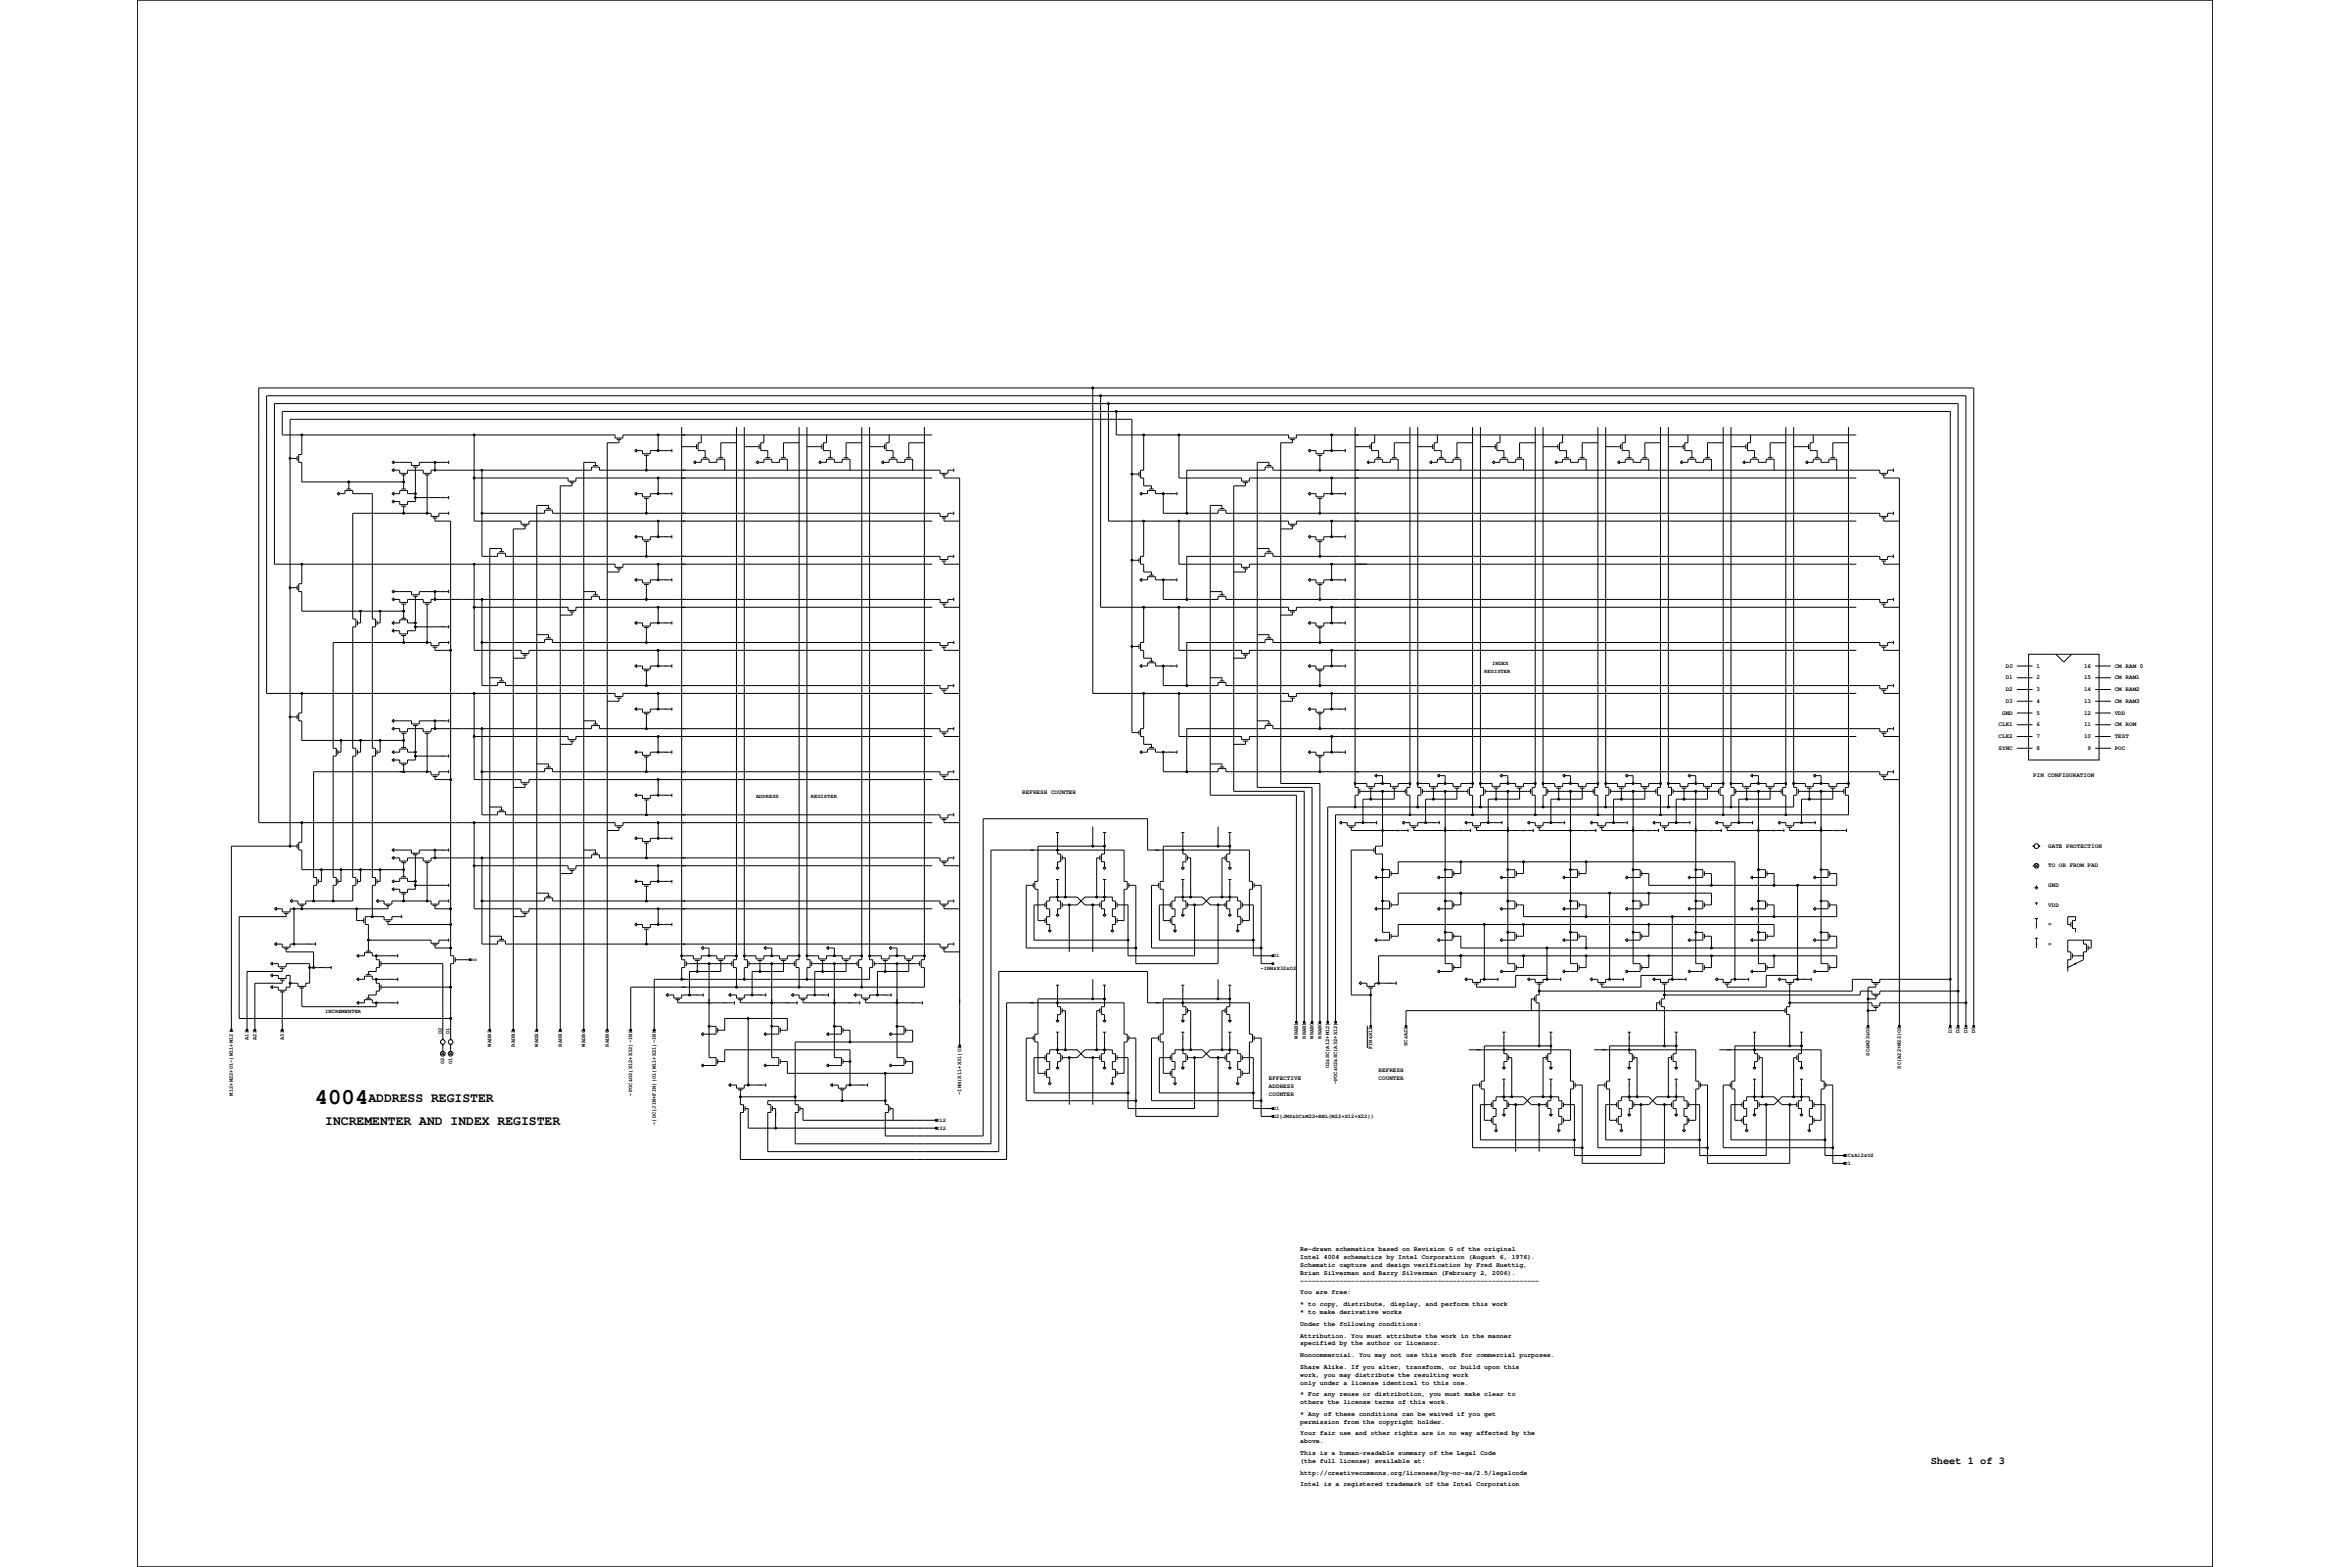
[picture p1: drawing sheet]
<svg xmlns="http://www.w3.org/2000/svg" width="914mm" height="610mm" viewBox="0 0 914 610" stroke-linecap="round" stroke-linejoin="round" font-family="sans-serif">
<defs><g id="words">
<text font-size="8.7" x="122.5" y="429.5">4004</text>
<g font-size="5.1">
<text x="143.3" y="428.7">ADDRESS REGISTER</text>
<text x="126.6" y="437.6">INCREMENTER AND INDEX REGISTER</text>
</g>
<text font-size="4" x="751.2" y="569.5">Sheet 1 of 3</text>
<g font-size="2.5">
<text x="506" y="486.8">Re-drawn schematics based on Revision G of the original</text>
<text x="506" y="489.9">Intel 4004 schematics by Intel Corporation (August 6, 1976).</text>
<text x="506" y="492.9">Schematic capture and design verification by Fred Huettig,</text>
<text x="506" y="496">Brian Silverman and Barry Silverman (February 2, 2006).</text>
<text x="506" y="499">-------------------------------------------------------------</text>
<text x="506" y="503.6">You are free:</text>
<text x="506" y="508.1">* to copy, distribute, display, and perform this work</text>
<text x="506" y="511.2">* to make derivative works</text>
<text x="506" y="515.8">Under the following conditions:</text>
<text x="506" y="520.3">Attribution. You must attribute the work in the manner</text>
<text x="506" y="528">Noncommercial. You may not use this work for commercial purposes.</text>
<text x="506" y="523.4">specified by the author or licensor.</text>
<text x="506" y="532.5">Share Alike. If you alter, transform, or build upon this</text>
<text x="506" y="535.6">work, you may distribute the resulting work</text>
<text x="506" y="538.6">only under a license identical to this one.</text>
<text x="506" y="543.2">* For any reuse or distribution, you must make clear to</text>
<text x="506" y="546.2">others the license terms of this work.</text>
<text x="506" y="550.8">* Any of these conditions can be waived if you get</text>
<text x="506" y="553.9">permission from the copyright holder.</text>
<text x="506" y="558.4">Your fair use and other rights are in no way affected by the</text>
<text x="506" y="561.5">above.</text>
<text x="506" y="566">This is a human-readable summary of the Legal Code</text>
<text x="506" y="569.1">(the full license) available at:</text>
<text x="506" y="573.7">http://creativecommons.org/licenses/by-nc-sa/2.5/legalcode</text>
<text x="506" y="578.2">Intel is a registered trademark of the Intel Corporation</text>
</g>
<g font-size="2.3">
<text x="780.4" y="259.7">D0</text>
<text x="792.4" y="259.7">1</text>
<text x="810.9" y="259.7">16</text>
<text x="822.9" y="259.7">CM RAM 0</text>
<text x="780.4" y="264.3">D1</text>
<text x="780.4" y="268.9">D2</text>
<text x="792.4" y="264.3">2</text>
<text x="792.4" y="268.9">3</text>
<text x="810.9" y="268.9">14</text>
<text x="810.9" y="264.3">15</text>
<text x="822.9" y="268.9">CM RAM2</text>
<text x="822.9" y="264.3">CM RAM1</text>
<text x="780.4" y="273.5">D3</text>
<text x="792.4" y="273.5">4</text>
<text x="810.9" y="273.5">13</text>
<text x="822.9" y="273.5">CM RAM3</text>
<text x="779.1" y="278">GND</text>
<text x="792.4" y="278">5</text>
<text x="810.9" y="278">12</text>
<text x="822.9" y="278">VDD</text>
<text x="777.7" y="282.6">CLK1</text>
<text x="777.7" y="287.2">CLK2</text>
<text x="792.4" y="282.6">6</text>
<text x="792.4" y="287.2">7</text>
<text x="810.9" y="287.2">10</text>
<text x="810.9" y="282.6">11</text>
<text x="822.9" y="287.2">TEST</text>
<text x="822.9" y="282.6">CM ROM</text>
<text x="777.7" y="291.7">SYNC</text>
<text x="792.4" y="291.7">8</text>
<text x="812.3" y="291.7">9</text>
<text x="822.9" y="291.7">POC</text>
<text x="791.2" y="302.4">PIN CONFIGURATION</text>
<text x="397.8" y="308.9">REFRESH COUNTER</text>
<text x="797" y="329.8">GATE PROTECTION</text>
<text x="797" y="337.4">TO OR FROM PAD</text>
<text x="797" y="345.1">GND</text>
<text x="797" y="352.7">VDD</text>
<text x="797" y="360.3">=</text>
<text x="797" y="367.9">=</text>
<text x="536.4" y="417.1">REFRESH</text>
<text x="493.8" y="420.1">EFFECTIVE</text>
<text x="493.8" y="423.2">ADDRESS</text>
<text x="536.4" y="420.1">COUNTER</text>
<text x="493.8" y="426.2">COUNTER</text>
</g>
<g font-size="2.1">
<text x="577.6" y="261.7">REGISTER</text>
<text x="580.6" y="258.7">INDEX</text>
<text x="294.2" y="310.5">ADDRESS</text>
<text x="315.5" y="310.5">REGISTER</text>
<text x="490.5" y="377.5">~INH&amp;X32&amp;O2</text>
<text x="495.3" y="372.4">O1</text>
<text x="126.6" y="394.3">INCREMENTER</text>
<text x="759.5" y="401.8" transform="rotate(-90 759.5 401.8)">D3</text>
<text x="762.5" y="401.8" transform="rotate(-90 762.5 401.8)">D2</text>
<text x="765.6" y="401.8" transform="rotate(-90 765.6 401.8)">D1</text>
<text x="768.6" y="401.8" transform="rotate(-90 768.6 401.8)">D0</text>
<text x="96.7" y="404.6" transform="rotate(-90 96.7 404.6)">A12</text>
<text x="99.8" y="404.6" transform="rotate(-90 99.8 404.6)">A22</text>
<text x="110.4" y="404.6" transform="rotate(-90 110.4 404.6)">A32</text>
<text x="171.9" y="402.3" transform="rotate(-90 171.9 402.3)">O2</text>
<text x="174.9" y="402.3" transform="rotate(-90 174.9 402.3)">O1</text>
<text x="191.2" y="407.1" transform="rotate(-90 191.2 407.1)">WADB2</text>
<text x="200.3" y="407.1" transform="rotate(-90 200.3 407.1)">RADB2</text>
<text x="209.5" y="407.1" transform="rotate(-90 209.5 407.1)">WADB1</text>
<text x="218.6" y="407.1" transform="rotate(-90 218.6 407.1)">RADB1</text>
<text x="227.7" y="407.1" transform="rotate(-90 227.7 407.1)">WADB0</text>
<text x="236.9" y="407.1" transform="rotate(-90 236.9 407.1)">RADB0</text>
<text x="505" y="404.1" transform="rotate(-90 505 404.1)">WRAB1</text>
<text x="508.1" y="404.1" transform="rotate(-90 508.1 404.1)">RRAB1</text>
<text x="511.1" y="404.1" transform="rotate(-90 511.1 404.1)">WRAB0</text>
<text x="514.2" y="404.1" transform="rotate(-90 514.2 404.1)">RRAB0</text>
<text x="547.7" y="406.9" transform="rotate(-90 547.7 406.9)">SC&amp;A22</text>
<text x="172.9" y="414" transform="rotate(-90 172.9 414)">O2</text>
<text x="175.9" y="414" transform="rotate(-90 175.9 414)">O1</text>
<text x="534" y="408.1" transform="rotate(-90 534 408.1)">FIN&amp;X12</text>
<text x="727.5" y="410.7" transform="rotate(-90 727.5 410.7)">SC&amp;M22&amp;O2</text>
<text x="517.2" y="415.5" transform="rotate(-90 517.2 415.5)">O2&amp;SC{A12+M12}</text>
<text x="739.7" y="415.8" transform="rotate(-90 739.7 415.8)">SC{A22+M22}O2</text>
<text x="374" y="425.9" transform="rotate(-90 374 425.9)">~INH{X11+X31}O1</text>
<text x="520.3" y="421.9" transform="rotate(-90 520.3 421.9)">~POC&amp;O2&amp;SC{A32+X12}</text>
<text x="90.6" y="426.2" transform="rotate(-90 90.6 426.2)">M12+M22+O1~{M11+M12}</text>
<text x="246" y="426.2" transform="rotate(-90 246 426.2)">~POC&amp;O2{X12+X32}~INH</text>
<text x="495.3" y="431.8">O1</text>
<text x="255.2" y="437.6" transform="rotate(-90 255.2 437.6)">~{DC{JIN+FIN}}O1{M11+X21}~INH</text>
<text x="364.3" y="436.4">X12</text>
<text x="495.3" y="434.9">O2{JMS&amp;DC&amp;M22+BBL{M22+X12+X22}}</text>
<text x="364.3" y="439.5">X32</text>
<text x="717.7" y="453.2">O1</text>
<text x="717.7" y="450.1">SC&amp;A12&amp;O2</text>
</g>
<text font-size="1.5" x="183" y="373.8">VDD</text>
<g font-size=".4">
<text x="543.7" y="323.7">B</text>
<text x="568.1" y="323.7">B</text>
<text x="592.5" y="323.7">B</text>
<text x="616.9" y="323.7">B</text>
<text x="641.2" y="323.7">B</text>
<text x="665.6" y="323.7">B</text>
<text x="690" y="323.7">B</text>
<text x="714.4" y="323.7">B</text>
<text x="793" y="367.6" transform="rotate(-90 793 367.6)">B</text>
<text x="281.7" y="390.7">B</text>
<text x="306.1" y="390.7">B</text>
<text x="330.4" y="390.7">B</text>
<text x="354.8" y="390.7">B</text>
</g>
</g></defs>
<g fill="none" stroke="#000" stroke-width=".39">
<path d="M53.5 .1h807.4v609.4h-807.4zM425.2 150.9v118.9h76.2v1.2h3v-1.2h217.9M428.3 154v82.2h73.1v1.3h3v-1.3h217.9M431.3 157v45.7h70.1v1.2h3v-1.2h217.9M112.9 178.3h2.7M115.6 177.4v1.9M117.4 169.2v7.6h-1.2v3.1h1.2v7.6h39.7M152.5 179.9l.8-.6v1.2zM153.3 179.9h6.8v1.2h3.1v-1.2h11.4M169.2 179.9v3M174.6 179.3v1.2M184.5 169.2v33.5h18.3v1.2h3v-1.2h156.9"/>
<path d="M239.9 171h1.9M240.9 171v1.3h-4.6v228.5M246.9 175.3l.8-.6v1.2zM247.7 175.3h2.3v1.2h3v-1.2h8.4M250.6 177.1h1.8M251.5 177.1v5.8M256.1 169.2v6.1M261.4 174.7v1.2M265.2 166.2v207.2h1.3v3h-1.3v4.6M265.2 173.8h5.8M269.8 179.9l.8-.6v1.2zM270.6 179.9h2.2v-1.3h3.1v1.3h3v-1.3h3.1v4.3"/>
<path d="M271 172.9v1.8M272.8 169.2v3.1h-1.2v3h2.8v2.7M273.5 178h1.8M279.6 178h1.8M286.6 172.3h-6.1v5.7M286.6 166.2v207.2h-1.3v3h1.3v7.6M289.6 166.2v207.2h1.2v3h-1.2v4.6M289.6 173.8h5.8M294.2 179.9l.7-.6v1.2zM294.9 179.9h2.3v-1.3h3.1v1.3h3v-1.3h3.1v4.3M295.4 172.9v1.8M297.2 169.2v3.1h-1.2v3h2.7v2.7"/>
<path d="M297.8 178h1.9M303.9 178h1.9M310.9 172.3h-6.1v5.7M310.9 166.2v207.2h-1.2v3h1.2v7.6M314 166.2v207.2h1.2v3h-1.2v4.6M314 173.8h5.8M318.6 179.9l.7-.6v1.2zM319.3 179.9h2.3v-1.3h3.1v1.3h3v-1.3h3v4.3M319.8 172.9v1.8M321.6 169.2v3.1h-1.2v3h2.7v2.7M322.2 178h1.8M328.3 178h1.8"/>
<path d="M335.3 172.3h-6.1v5.7M335.3 166.2v207.2h-1.2v3h1.2v7.6M338.4 166.2v207.2h1.2v3h-1.2v4.6h-83.8v19.8M338.4 173.8h5.8M342.9 179.9l.8-.6v1.2zM343.7 179.9h2.3v-1.3h3v1.3h3.1v-1.3h3v4.3M344.2 172.9v1.8M346 169.2v3.1h-1.2v3h2.7v2.7M346.6 178h1.8M352.7 178h1.8M359.7 166.2v207.2h-1.2v3h1.2v7.6h-114.3v16.8M359.7 172.3h-6.1v5.7"/>
<path d="M362.7 169.2h-120.3v1.2h-3.1v-1.2h-129.5v-9.1h649.1v239.2M434.3 160.1v9.1h67.1v1.2h3v-1.2h217.9M445 169.2v13.7h-1.2v3.1h1.2v3h3.1v1.2M458.7 169.2v16.8h24.4v1.2h3v-1.2h236.2M502 171h1.8M502.9 171v1.3h-4.6v132.5h15.3v92.9M509 175.3l.8-.6v1.2zM509.8 175.3h2.2v1.2h3.1v-1.2h8.4M512.7 177.1h1.8M513.6 177.1v5.8M518.1 169.2v6.1M523.5 174.7v1.2"/>
<path d="M527.3 166.2v140.1h1.2v3.1h-1.2v4.5M527.3 173.8h5.8M531.9 179.9l.7-.6v1.2zM532.6 179.9h2.3v-1.3h3v1.3h3.1v-1.3h3v4.3M533.1 172.9v1.8M534.9 169.2v3.1h-1.2v3h2.7v2.7M535.5 178h1.8M541.6 178h1.8M548.6 172.3h-6.1v5.7M548.6 166.2v140.1h-1.2v3.1h1.2v7.6M551.7 166.2v140.1h1.2v3.1h-1.2v4.5M551.7 173.8h5.8"/>
<path d="M556.2 179.9l.8-.6v1.2zM557 179.9h2.3v-1.3h3v1.3h3.1v-1.3h3v4.3M557.5 172.9v1.8M559.3 169.2v3.1h-1.2v3h2.7v2.7M559.9 178h1.8M566 178h1.8M573 172.3h-6.1v5.7M573 166.2v140.1h-1.2v3.1h1.2v7.6M576 166.2v140.1h1.3v3.1h-1.3v4.5M576 173.8h5.8M580.6 179.9l.8-.6v1.2zM581.4 179.9h2.3v-1.3h3v1.3h3v-1.3h3.1v4.3"/>
<path d="M581.8 172.9v1.8M583.7 169.2v3.1h-1.3v3h2.8v2.7M584.3 178h1.8M590.4 178h1.8M597.4 172.3h-6.1v5.7M597.4 166.2v140.1h-1.3v3.1h1.3v7.6M600.4 166.2v140.1h1.2v3.1h-1.2v4.5M600.4 173.8h5.8M605 179.9l.7-.6v1.2zM605.7 179.9h2.3v-1.3h3.1v1.3h3v-1.3h3.1v4.3M606.2 172.9v1.8M608 169.2v3.1h-1.2v3h2.8v2.7"/>
<path d="M608.6 178h1.9M614.7 178h1.9M621.7 172.3h-6v5.7M621.7 166.2v140.1h-1.2v3.1h1.2v7.6M624.8 166.2v140.1h1.2v3.1h-1.2v4.5M624.8 173.8h5.8M629.4 179.9l.7-.6v1.2zM630.1 179.9h2.3v-1.3h3.1v1.3h3v-1.3h3.1v4.3M630.6 172.9v1.8M632.4 169.2v3.1h-1.2v3h2.7v2.7M633 178h1.8M639.1 178h1.8"/>
<path d="M646.1 172.3h-6.1v5.7M646.1 166.2v140.1h-1.2v3.1h1.2v7.6M649.2 166.2v140.1h1.2v3.1h-1.2v4.5M649.2 173.8h5.8M653.7 179.9l.8-.6v1.2zM654.5 179.9h2.3v-1.3h3v1.3h3.1v-1.3h3v4.3M655 172.9v1.8M656.8 169.2v3.1h-1.2v3h2.7v2.7M657.4 178h1.8M663.5 178h1.8M670.5 172.3h-6.1v5.7M670.5 166.2v140.1h-1.2v3.1h1.2v7.6"/>
<path d="M673.5 166.2v140.1h1.3v3.1h-1.3v4.5M673.5 173.8h5.8M678.1 179.9l.8-.6v1.2zM678.9 179.9h2.3v-1.3h3v1.3h3.1v-1.3h3v4.3M679.3 172.9v1.8M681.2 169.2v3.1h-1.3v3h2.8v2.7M681.8 178h1.8M687.9 178h1.8M694.9 172.3h-6.1v5.7M694.9 166.2v140.1h-1.2v3.1h1.2v7.6M697.9 166.2v140.1h1.2v3.1h-1.2v4.5h-181.3v83.8M697.9 173.8h5.8"/>
<path d="M702.5 179.9l.8-.6v1.2zM703.3 179.9h2.2v-1.3h3.1v1.3h3v-1.3h3.1v4.3M703.7 172.9v1.8M705.5 169.2v3.1h-1.2v3h2.8v2.7M706.2 178h1.8M712.2 178h1.9M719.3 166.2v140.1h-1.3v3.1h1.3v7.6h-199.6v80.7M719.3 172.3h-6.1v5.7M131.2 192.1l.7-.7v1.3zM131.9 192.1h2.3v-1.3h3.1v1.3h7.6v48.7h1.2v3.1h-1.2v47.2h1.2v3h-1.2v47.3h1.2v3h-1.2v12.2M134.8 190.2h1.8M135.7 187.5v2.7"/>
<path d="M152.5 182.9l.8-.6v1.2zM152.5 192.1l.8-.7v1.3zM152.5 195.1l.8-.6v1.2zM153.3 182.9h2.2v1.2h3.1v-1.2h6.1v1.2h3v-1.2h62.5v-1.2h3v1.2h132.6v1.2h3v-1.2h2.3M153.3 192.1h2.2v-1.3h3.1v1.3h3M156.1 190.2h1.9M156.1 196.9h1.9M156.1 184.7h1.9M157.1 184.7v5.5M157.1 196.9v2.8M160.7 181.7h1.8M161.6 181.7v13.4h-3v1.2h-3.1v-1.2h-2.2"/>
<path d="M161.6 193.6h13M165.3 184.7h1.8M166.2 184.7v15M174.6 199.7h-3.8v1.2h-3.1v-1.2h-30.4v41.1h1.2v3.1h-1.2v47.2h1.2v3h-1.2v47.3h1.2v3h-1.2v6.1h-18.3v1.2h-3.1v-1.2h-2.3M174.6 193v1.2M174.6 199.1v1.2M184.5 186h36.5v1.2h3.1v-1.2h138.6M187.5 182.9v33.5h6.1v-1.2h3.1v1.2h169.1v1.3h3v-1.3h2.3M187.5 199.7h24.4v-1.2h3.1v1.2h150.8v1.2h3v-1.2h2.3M212.5 197.8h1.8M213.4 197.8v-1.2h-4.5v204.2M221.7 187.8h1.8"/>
<path d="M222.6 187.8v1.2h-4.6v211.8M230.8 181.1h1.8M231.7 181.1v-1.2h-4.6v220.9M246.9 192.1l.8-.7v1.3zM247.7 192.1h2.3v1.2h3v-1.2h8.4M250.6 193.9h1.8M251.5 193.9v5.8M256.1 186v6.1M261.4 191.4v1.3M366.4 184.7h1.8M367.3 184.7v1.3h6.1v220.9M371.1 182.3v1.2"/>
<path d="M371.1 199.1v1.2M440.4 184.4h2.8M443.2 183.5v1.9M443.5 192.1l.7-.7v1.3zM444.2 192.1h2.3v-1.3h3.1v1.3h8.4M447.1 190.2h1.9M452.6 192.1v7.6h21.4v-1.2h3v1.2h254.4v1.2h3.1v-1.2h2.3M458 191.4v1.3M474.6 197.8h1.8M475.5 197.8v-1.2h-4.6v112.8h33.5v88.3M483.7 187.8h1.8M484.6 187.8v1.2h-4.5v118.8h27.4v89.9"/>
<path d="M492.9 181.1h1.8M493.8 181.1v-1.2h-4.6v126.4h21.3v91.4M509 192.1l.8-.7v1.3zM509.8 192.1h2.2v1.2h3.1v-1.2h8.4M512.7 193.9h1.8M513.6 193.9v5.8M518.1 186v6.1M523.5 191.4v1.3M732 184.7h1.9M733 184.7v1.3h6.1v213.3M736.8 182.9h-2.3v1.2h-3.1v-1.2h-236.1v-1.2h-3.1v1.2h-30.4v16.8M736.8 182.3v1.2"/>
<path d="M736.8 199.1v1.2M117.4 219.5v7.6h-1.2v3h1.2v7.7h39.7M168.3 201.5h1.9M169.2 201.5v1.2h6.1v169.1h1.3v3.1h-1.3v29.2M184.5 219.5v33.5h18.3v1.2h3v-1.2h156.9M194.2 214.6h1.9M195.1 214.6v-1.2h-4.5v187.4M203.4 204.5h1.8M204.3 204.5v1.3h-4.6v195M246.9 208.8l.8-.6v1.2zM247.7 208.8h2.3v1.2h3v-1.2h8.4M250.6 210.6h1.8"/>
<path d="M251.5 210.6v5.8M256.1 202.7v6.1M256.1 219.5v6.1M261.4 208.2v1.2M362.7 219.5h-120.3v1.2h-3.1v-1.2h-132.5v-62.5h655.1v242.3M366.4 201.5h1.8M366.4 218.3h1.8M367.3 218.3v1.2h6.1M367.3 201.5v1.2h6.1M371.1 215.8v1.2M440.4 218h2.8M443.2 217v1.9"/>
<path d="M445 202.7v13.7h-1.2v3.1h1.2v3h3.1v1.2M458.7 202.7v16.8h24.4v1.2h3v-1.2h236.2M489.2 213.4h4.6v1.2M492.9 214.6h1.8M502 204.5h1.8M502.9 204.5v1.3h-4.6M509 208.8l.8-.6v1.2zM509.8 208.8h2.2v1.2h3.1v-1.2h8.4M512.7 210.6h1.8M513.6 210.6v5.8M518.1 202.7v6.1M518.1 219.5v6.1"/>
<path d="M523.5 208.2v1.2M732 201.5h1.9M732 218.3h1.9M733 218.3v1.2h6.1M733 201.5v1.2h6.1M736.8 216.4h-2.3v1.3h-3.1v-1.3h-236.1v-1.2h-3.1v1.2h-30.4v16.8M736.8 215.8v1.2M112.9 228.6h2.7M115.6 227.7v1.8M140.3 237.8v4.5h-1.2M147.9 237.8v4.5h-1.2M152.5 230.1l.8-.6v1.3z"/>
<path d="M152.5 233.2l.8-.6v1.2zM153.3 233.2h2.2v1.2h3.1v-1.2h6.1v1.2h3v-1.2h62.5v-1.2h3v1.2h132.6v1.2h3v-1.2h2.3M153.3 230.1h6.8v1.3h3.1v-1.3h11.4M156.1 235h1.9M157.1 235v5.5M160.7 232h1.8M161.6 232v13.4h-3v1.2h-3.1v-1.2h-2.2M165.3 235h1.8M166.2 235v15M169.2 230.1v3.1M174.6 229.5v1.3M184.5 236.2h36.5v1.3h3.1v-1.3h138.6"/>
<path d="M187.5 233.2v33.5h6.1v-1.2h3.1v1.2h169.1v1.2h3v-1.2h2.3M221.7 238.1h1.8M222.6 238.1v1.2h-4.6M227.1 230.1h4.6v1.3M230.8 231.4h1.8M239.9 221.3h1.9M240.9 221.3v1.2h-4.6M246.9 225.6l.8-.6v1.2zM247.7 225.6h2.3v1.2h3v-1.2h8.4M250.6 227.4h1.8M251.5 227.4v5.8M256.1 236.2v6.1"/>
<path d="M261.4 225v1.2M366.4 235h1.8M367.3 235v1.2h6.1M371.1 232.6v1.2M443.5 225.6l.7-.6v1.2zM444.2 225.6h2.3v-1.2h3.1v1.2h8.4M445 236.2v13.8h-1.2v3h1.2v3h3.1v1.3M447.1 223.7h1.9M452.6 225.6v7.6h21.4v-1.2h3v1.2h254.4v1.2h3.1v-1.2h2.3M458 225v1.2M458.7 236.2v16.8h24.4v1.2h3v-1.2h236.2M470.9 230.1h4.6v1.3"/>
<path d="M474.6 231.4h1.8M483.7 221.3h1.8M484.6 221.3v1.2h-4.5M502 238.1h1.8M502.9 238.1v1.2h-4.6M509 225.6l.8-.6v1.2zM509.8 225.6h2.2v1.2h3.1v-1.2h8.4M512.7 227.4h1.8M513.6 227.4v5.8M518.1 236.2v6.1M523.5 225v1.2M732 235h1.9"/>
<path d="M733 235v1.2h6.1M736.8 232.6v1.2M139.1 241.4v1.8M146.7 241.4v1.8M152.5 242.3l.8-.6v1.2zM152.5 245.4l.8-.6v1.2zM153.3 242.3h2.2v-1.2h3.1v1.2h3M156.1 247.2h1.9M156.1 240.5h1.9M157.1 247.2v2.8M161.6 243.9h13M168.3 251.8h1.9"/>
<path d="M169.2 251.8v1.2h6.1M174.6 250h-3.8v1.2h-3.1v-1.2h-38.1v41.1h1.3v3h-1.3v47.3h1.3v3h-1.3v6.1M174.6 243.2v1.3M174.6 249.3v1.3M187.5 250h24.4v-1.3h3.1v1.3h150.8v1.2h3v-1.2h2.3M203.4 254.8h1.8M204.3 254.8v1.2h-4.6M208.9 246.9h4.5v1.2M212.5 248.1h1.8M246.9 242.3l.8-.6v1.2zM246.9 259.1l.8-.6v1.2zM247.7 259.1h2.3v1.2h3v-1.2h8.4"/>
<path d="M247.7 242.3h2.3v1.3h3v-1.3h8.4M250.6 244.2h1.8M251.5 244.2v5.8M256.1 253v6.1M261.4 241.7v1.2M261.4 258.5v1.2M366.4 251.8h1.8M367.3 251.8v1.2h6.1M371.1 249.3v1.3M440.4 251.5h2.8M443.2 250.6v1.8M443.5 259.1l.7-.6v1.2z"/>
<path d="M444.2 259.1h2.3v-1.2h3.1v1.2h8.4M447.1 257.3h1.9M452.6 259.1v7.6h21.4v-1.2h3v1.2h254.4v1.2h3.1v-1.2h2.3M458 258.5v1.2M483.7 254.8h1.8M484.6 254.8v1.2h-4.5M489.2 246.9h4.6v1.2M492.9 248.1h1.8M509 242.3l.8-.6v1.2zM509 259.1l.8-.6v1.2zM509.8 259.1h2.2v1.2h3.1v-1.2h8.4M509.8 242.3h2.2v1.3h3.1v-1.3h8.4"/>
<path d="M512.7 244.2h1.8M513.6 244.2v5.8M518.1 253v6.1M523.5 241.7v1.2M523.5 258.5v1.2M732 251.8h1.9M733 251.8v1.2h6.1M736.8 250h-2.3v1.2h-3.1v-1.2h-236.1v-1.3h-3.1v1.3h-30.4v16.7M736.8 249.3v1.3M784.8 259.1h6.1M789.3 254.5h27.5v41.2h-27.5zM800 254.5l3 3.1 3.1-3.1"/>
<path d="M815.2 259.1h6.1M112.9 278.9h2.7M115.6 278v1.8M117.4 269.8v7.6h-1.2v3h1.2v7.6h39.7M174.6 279.8v1.2M184.5 269.8v33.5h18.3v1.2h3v-1.2h156.9M190.6 263.7h4.5v1.2M194.2 264.9h1.9M239.9 271.6h1.9M240.9 271.6v1.2h-4.6M246.9 275.9l.8-.7v1.3zM247.7 275.9h2.3v1.2h3v-1.2h8.4"/>
<path d="M250.6 277.7h1.8M250.6 260.9h1.8M251.5 260.9v5.8M251.5 277.7v5.8M256.1 269.8v6.1M261.4 275.2v1.3M362.7 269.8h-120.3v1.2h-3.1v-1.2h-135.6v-115.8h661.3v245.3M366.4 268.5h1.8M367.3 268.5v1.3h6.1M371.1 266.1v1.2M445 269.8v13.7h-1.2v3h1.2v3.1h3.1v1.2M458.7 269.8v16.7h24.4v1.2h3v-1.2h236.2"/>
<path d="M470.9 263.7h4.6v1.2M474.6 264.9h1.8M502 271.6h1.8M502.9 271.6v1.2h-4.6M509 275.9l.8-.7v1.3zM509.8 275.9h2.2v1.2h3.1v-1.2h8.4M512.7 277.7h1.8M512.7 260.9h1.8M513.6 260.9v5.8M513.6 277.7v5.8M518.1 269.8v6.1M523.5 275.2v1.3"/>
<path d="M732 268.5h1.9M733 268.5v1.3h6.1M736.8 266.1v1.2M784.8 272.8h6.1M784.8 263.7h6.1M784.8 277.4h6.1M784.8 268.2h6.1M815.2 272.8h6.1M815.2 263.7h6.1M815.2 277.4h6.1M815.2 268.2h6.1M131.5 291.7v1.8"/>
<path d="M132.7 288v4.6h-1.2M139.1 291.7v1.8M140.3 288v4.6h-1.2M146.7 291.7v1.8M147.9 288v4.6h-1.2M152.5 280.4l.8-.6v1.2zM152.5 283.5l.8-.6v1.2zM152.5 292.6l.8-.6v1.2zM152.5 295.7l.8-.7v1.3zM153.3 283.5h2.2v1.2h3.1v-1.2h6.1v1.2h3v-1.2h62.5v-1.2h3v1.2h132.6v1.2h3v-1.2h2.3M153.3 292.6h2.2v-1.2h3.1v1.2h3M153.3 280.4h6.8v1.2h3.1v-1.2h11.4"/>
<path d="M156.1 290.8h1.9M156.1 285.3h1.9M156.1 297.5h1.9M157.1 285.3v5.5M157.1 297.5v2.7M160.7 282.3h1.8M161.6 294.1h13M161.6 282.3v13.4h-3v1.2h-3.1v-1.2h-2.2M165.3 285.3h1.8M166.2 285.3v14.9M169.2 280.4v3.1M174.6 293.5v1.2"/>
<path d="M174.6 299.6v1.2M184.5 286.5h36.5v1.2h3.1v-1.2h138.6M187.5 283.5v33.5h6.1v-1.2h3.1v1.2h169.1v1.2h3v-1.2h2.3M208.9 297.2h4.5v1.2M212.5 298.4h1.8M221.7 288.3h1.8M222.6 288.3v1.3h-4.6M227.1 280.4h4.6v1.2M230.8 281.6h1.8M246.9 292.6l.8-.6v1.2zM247.7 292.6h2.3v1.2h3v-1.2h8.4M250.6 294.4h1.8"/>
<path d="M251.5 294.4v5.8M256.1 286.5v6.1M261.4 292v1.2M366.4 285.3h1.8M367.3 285.3v1.2h6.1M371.1 282.9v1.2M371.1 299.6v1.2M443.2 285h-2.8v-121.9h-327.5v166.1M443.2 284.1v1.8M443.5 292.6l.7-.6v1.2zM444.2 292.6h2.3v-1.2h3.1v1.2h8.4M447.1 290.8h1.9"/>
<path d="M452.6 292.6v7.6h21.4v-1.2h3v1.2h254.4v1.2h3.1v-1.2h2.3M458 292v1.2M470.9 297.2h4.6v1.2M474.6 298.4h1.8M483.7 288.3h1.8M484.6 288.3v1.3h-4.5M489.2 280.4h4.6v1.2M492.9 281.6h1.8M509 292.6l.8-.6v1.2zM509.8 292.6h2.2v1.2h3.1v-1.2h8.4M512.7 294.4h1.8M513.6 294.4v5.8"/>
<path d="M518.1 286.5v6.1M523.5 292v1.2M732 285.3h1.9M733 285.3v1.2h6.1M736.8 283.5h-2.3v1.2h-3.1v-1.2h-236.1v-1.2h-3.1v1.2h-30.4v16.7M736.8 282.9v1.2M736.8 299.6v1.2M784.8 286.5h6.1M784.8 291.1h6.1M784.8 281.9h6.1M815.2 286.5h6.1M815.2 291.1h6.1"/>
<path d="M815.2 281.9h6.1M168.3 302.1h1.9M169.2 302.1v1.2h6.1M174.6 300.2h-3.8v1.2h-3.1v-1.2h-45.7v41.2h1.2v3h-1.2v6.1M187.5 300.2h24.4v-1.2h3.1v1.2h150.8v1.2h3v-1.2h2.3M190.6 313.9h4.5v1.3M194.2 315.2h1.9M203.4 305.1h1.8M204.3 305.1v1.2h-4.6M246.9 309.4l.8-.6v1.2zM247.7 309.4h2.3v1.2h3v-1.2h8.4M250.6 311.2h1.8"/>
<path d="M251.5 311.2v5.8M256.1 303.3v6.1M261.4 308.8v1.2M366.4 302.1h1.8M366.4 318.8h1.8M367.3 318.8v1.2h6.1M367.3 302.1v1.2h6.1M371.1 316.4v1.2M527.3 304.8h4.6v1.2h3v-1.2h6.1v1.2h3v-1.2h4.6M529.1 307.8h17.7M529.1 306.9v1.9M532.5 306.6h1.8"/>
<path d="M533.4 306.6v4.3M534.9 301.8l.8-.7v1.3zM535.7 301.8h2.2v3M535.7 319.4v1.2M537.9 307.8v21.4h-2.7v3h2.7v30.5h2.8v3h-5M541.6 306.6h1.8M542.5 306.6v4.3h-12.2v9.1M546.8 306.9v1.9M551.7 304.8h4.5v1.2h3.1v-1.2h6.1v1.2h3v-1.2h4.6M553.5 307.8h17.7M553.5 306.9v1.9M556.8 306.6h1.9"/>
<path d="M557.8 306.6v4.3M559.3 301.8l.7-.7v1.3zM560 301.8h2.3v3M560 319.4v1.2M562.3 307.8v67.1h2.8v3h-5.1M566 306.6h1.8M566.9 306.6v4.3h-12.2v9.1M571.2 306.9v1.9M576 304.8h4.6v1.2h3.1v-1.2h6v1.2h3.1v-1.2h4.6M577.9 307.8h17.6M577.9 306.9v1.9M581.2 306.6h1.8"/>
<path d="M582.1 306.6v4.3M583.7 301.8l.7-.7v1.3zM584.4 301.8h2.3v3M584.4 319.4v1.2M586.7 307.8v67.1h2.7v3h-5M590.4 306.6h1.8M591.3 306.6v4.3h-12.2v9.1M595.5 306.9v1.9M600.4 304.8h4.6v1.2h3v-1.2h6.1v1.2h3.1v-1.2h4.5M602.2 307.8h17.7M602.2 306.9v1.9M605.6 306.6h1.8"/>
<path d="M606.5 306.6v4.3M608 301.8l.8-.7v1.3zM608.8 301.8h2.3v3M608.8 319.4v1.2M611.1 307.8v67.1h2.7v3h-5M614.7 306.6h1.9M615.7 306.6v4.3h-12.2v9.1M619.9 306.9v1.9M624.8 304.8h4.6v1.2h3v-1.2h6.1v1.2h3.1v-1.2h4.5M626.6 307.8h17.7M626.6 306.9v1.9M630 306.6h1.8"/>
<path d="M630.9 306.6v4.3M632.4 301.8l.8-.7v1.3zM633.2 301.8h2.3v3M633.2 319.4v1.2M635.5 307.8v67.1h2.7v3h-5M639.1 306.6h1.8M640 306.6v4.3h-12.2v9.1M644.3 306.9v1.9M649.2 304.8h4.5v1.2h3.1v-1.2h6.1v1.2h3v-1.2h4.6M651 307.8h17.7M651 306.9v1.9M654.3 306.6h1.9"/>
<path d="M655.3 306.6v4.3M656.8 301.8l.7-.7v1.3zM657.5 301.8h2.3v3M657.5 319.4v1.2M659.8 307.8v67.1h2.8v3h-5.1M663.5 306.6h1.8M664.4 306.6v4.3h-12.2v9.1M668.7 306.9v1.9M673.5 304.8h4.6v1.2h3.1v-1.2h6.1v1.2h3v-1.2h4.6M675.4 307.8h17.6M675.4 306.9v1.9M678.7 306.6h1.9"/>
<path d="M679.6 306.6v4.3M681.2 301.8l.7-.7v1.3zM681.9 301.8h2.3v3M681.9 319.4v1.2M684.2 307.8v67.1h2.8v3h-5.1M687.9 306.6h1.8M688.8 306.6v4.3h-12.2v9.1M693 306.9v1.9M697.9 304.8h4.6v1.2h3v-1.2h6.1v1.2h3.1v-1.2h4.6M699.7 307.8h17.7M699.7 306.9v1.9M703.1 306.6h1.8"/>
<path d="M704 306.6v4.3M705.5 301.8l.8-.7v1.3zM706.3 301.8h2.3v3M706.3 319.4v1.2M708.6 307.8v67.1h2.7v3h-5M712.2 306.6h1.9M713.2 306.6v4.3h-12.2v9.1M717.4 306.9v1.9M732 302.1h1.9M733 302.1v1.2h6.1M115.6 329.2h-25.6v71.6M115.6 328.3v1.8"/>
<path d="M117.4 320v7.7h-1.2v3h1.2v7.6h39.7M125.1 338.3v4.6h-1.3M132.7 338.3v4.6h-1.2M140.3 338.3v4.6h-1.2M147.9 338.3v4.6h-1.2M152.5 330.7l.8-.6v1.2zM152.5 333.7l.8-.6v1.3zM153.3 330.7h6.8v1.2h3.1v-1.2h11.4M153.3 333.7h2.2v1.3h3.1v-1.3h6.1v1.3h3v-1.3h62.5v-1.2h3v1.2h132.6v1.3h3v-1.3h2.3M156.1 335.6h1.9M157.1 335.6v5.5M160.7 332.5h1.8"/>
<path d="M161.6 332.5v13.4h-3v1.3h-3.1v-1.3h-2.2M165.3 335.6h1.8M166.2 335.6v14.9M169.2 330.7v3M174.6 330.1v1.2M184.5 320v33.6h18.3v1.2h3v-1.2h156.9M184.5 336.8h36.5v1.2h3.1v-1.2h138.6M187.5 333.7v33.6h6.1v-1.3h3.1v1.3h169.1v1.2h3v-1.2h2.3M221.7 338.6h1.8M222.6 338.6v1.2h-4.6M227.1 330.7h4.6v1.2M230.8 331.9h1.8"/>
<path d="M239.9 321.9h1.9M240.9 321.9v1.2h-4.6M246.9 326.1l.8-.6v1.2zM247.7 326.1h2.3v1.2h3v-1.2h8.4M250.6 328h1.8M251.5 328v5.7M256.1 320v6.1M256.1 336.8v6.1M261.4 325.5v1.2M362.7 320h-120.3v1.3h-3.1v-1.3h-138.6v-169.1h667.3v248.4M366.4 335.6h1.8M367.3 335.6v1.2h6.1"/>
<path d="M371.1 333.1v1.3M410.9 323.8h1.2M410.9 337.6h1.2l-.6 .7zM411.5 323.8v8.4h1.2v3.1h-1.2v2.3M413.3 332.8v1.9M413.3 333.7h1.2v15.3M425.2 321.6v7.6M427.9 333.7h-1.2v15.3M427.9 332.8v1.9M429.2 323.8h1.2M429.2 337.6h1.2l-.6 .7zM429.8 329.2h-25.9v13.7h-1.2v3h1.2v12.2h2.7"/>
<path d="M429.8 323.8v8.4h-1.2v3.1h1.2v2.3M459.6 323.8h1.3M459.6 337.6h1.3l-.7 .7zM460.2 323.8v8.4h1.3v3.1h-1.3v2.3M462.1 332.8v1.9M462.1 333.7h1.2v15.3M474 321.6v7.6M476.7 333.7h-1.2v15.3M476.7 332.8v1.9M477.9 323.8h1.2M477.9 337.6h1.2l-.6 .7zM478.5 329.2h-25.9v13.7h-1.2v3h1.2v12.2h2.8"/>
<path d="M478.5 323.8v8.4h-1.2v3.1h1.2v2.3M521.2 320l.8-.6v1.2zM522 320h2.2v1.3h3.1v-1.3h8.4M524.8 321.9h1.9M525.8 321.9v1.2h22.1M534.6 330.7h-8.8v56.4h7.6M534.6 329.8v1.8M537.9 338.3h2.8v3.1h-5M541.3 339.8h2.7v-4.5h131.1v45.7M541.3 338.9v1.9M545.6 320l.7-.6v1.2zM546.3 320h2.3v1.3h3.1v-1.3h8.3"/>
<path d="M547.9 322.5v1.2M549.2 321.9h1.9M550.1 321.9v1.2h22.1M562.3 338.3h2.8v3.1h-5.1M565.7 338.9v1.9M568.4 335.3v4.5h-2.7M569.9 320l.8-.6v1.2zM570.7 320h2.3v1.3h3v-1.3h8.4M572.2 322.5v1.2M573.6 321.9h1.8M574.5 321.9v1.2h22.1M586.7 338.3h2.7v3.1h-5"/>
<path d="M590.1 338.9v1.9M592.8 335.3v4.5h-2.7M594.3 320l.8-.6v1.2zM595.1 320h2.3v1.3h3v-1.3h8.4M596.6 322.5v1.2M598 321.9h1.8M598.9 321.9v1.2h22.1M611.1 338.3h2.7v3.1h-5M614.4 338.9v1.9M617.2 335.3v4.5h-2.8M618.7 320l.8-.6v1.2zM619.5 320h2.2v1.3h3.1v-1.3h8.4"/>
<path d="M621 322.5v1.2M622.4 321.9h1.8M623.3 321.9v1.2h22.1M635.5 338.3h2.7v3.1h-5M638.8 339.8h2.8v4.6h73.1v-4.6h-2.8M638.8 338.9v1.9M643.1 320l.7-.6v1.2zM643.8 320h2.3v1.3h3.1v-1.3h8.3M645.4 322.5v1.2M646.7 321.9h1.9M647.6 321.9v1.2h22.1M659.8 338.3h2.8v3.1h-5.1"/>
<path d="M663.2 339.8h2.7v4.6M663.2 338.9v1.9M667.4 320l.8-.6v1.2zM668.2 320h2.3v1.3h3v-1.3h8.4M669.7 322.5v1.2M671.1 321.9h1.8M672 321.9v1.2h22.1M684.2 338.3h2.8v3.1h-5.1M687.6 339.8h2.7v4.6M687.6 338.9v1.9M691.8 320l.8-.6v1.2zM692.6 320h2.3v1.3h3v-1.3h8.4"/>
<path d="M694.1 322.5v1.2M695.5 321.9h1.8M696.4 321.9v1.2h22.1M708.6 338.3h2.7v3.1h-5M711.9 338.9v1.9M718.5 322.5v1.2M790.9 329.2h.3M790.9 336.8h.6M791.8 336.2l1.2 1.2M793 336.2l-1.2 1.2M793.6 329.2h.3M106.8 353.6l.7-.7v1.3z"/>
<path d="M110.4 355.4h1.9M111.4 355.4v1.2h-18.3v39.6h82.2M112.9 350.5l.7-.6v1.2zM114.4 353.6v13.7M116.5 352.3h1.9M117.4 352.3v1.3M123.8 342v1.8M131.5 342v1.8M138.8 353.6v4.5h2.7M139.1 342v1.8M141.5 357.2v1.8M146.4 350.5l.8-.6v1.2z"/>
<path d="M146.7 342v1.8M147.2 350.5h2.2v1.2h3.1v-1.2h15.2v1.2h3.1v-1.2h3.8M150.1 358.4h1.8M150.1 352.3h1.8M151 352.3v1.3h-38.1v1.2h-3.1v-1.2h-2.3M151 358.4v1.2h24.3M152.5 342.9l.8-.6v1.2zM152.5 345.9l.8-.6v1.2zM153.3 342.9h2.2v-1.2h3.1v1.2h3M156.1 347.8h1.9M156.1 341.1h1.9M156.3 356.6h-3.8v1.2h-3.1v-1.2h-7.3v3h1.2v10.4"/>
<path d="M156.3 356v1.2M157.1 347.8v2.7M161.6 344.4h13M168.3 352.3h1.9M169.2 352.3v1.3h6.1M174.6 343.8v1.2M174.6 349.9v1.2M187.5 350.5h24.4v-1.2h3.1v1.2h150.8v1.2h3v-1.2h2.3M203.4 355.4h1.8M204.3 355.4v1.2h-4.6M208.9 347.5h4.5v1.2M212.5 348.7h1.8"/>
<path d="M246.9 342.9l.8-.6v1.2zM246.9 359.6l.8-.6v1.3zM247.7 342.9h2.3v1.2h3v-1.2h8.4M247.7 359.6h2.3v1.3h3v-1.3h8.4M250.6 344.7h1.8M251.5 344.7v5.8M256.1 353.6v6M261.4 342.3v1.2M261.4 359v1.3M366.4 352.3h1.8M367.3 352.3v1.3h6.1M371.1 349.9v1.2"/>
<path d="M402 343.5v1.8M402 344.4h-2.7v24.4h42.7M406.6 352h-4.2v13.7h36.5M406.6 351.1v1.8M406.6 357.2v1.8M410.9 342.1h1.2M410.9 355.8h1.2l-.6 .8zM411.5 342.1v8.4h1.2v3.1h-1.2v2.2M413.3 352h5.8l3.1-3h10.6v1.5h1.2v3.1h-1.2v3h1.2v3h-1.2v2.3M413.3 351.1v1.8M416.1 352v18.3M425.2 352v18.3"/>
<path d="M427.9 352h-5.7l-3.1-3h-10.7v1.5h-1.2v3.1h1.2v3h-1.2v3h1.2v2.3M427.9 351.1v1.8M429.2 342.1h1.2M429.2 355.8h1.2l-.6 .8zM429.8 342.1v8.4h-1.2v3.1h1.2v2.2M434.7 352h4.2v19.8h25.9v-19.8M434.7 358.1h2.7v-12.2h1.2v-3h-1.2v-12.2h-51.8v114.3h-76.2v-12.2h1.2v-3.1h-1.2v-24.3h45.7v-4.6h-2.7M434.7 351.1v1.8M434.7 357.2v1.8M439.2 344.4h2.8v30.5h32v-22.9M439.2 343.5v1.8M450.8 344.4h-2.7v24.4h42.6"/>
<path d="M450.8 343.5v1.8M455.4 352h-4.3v13.7h36.6M455.4 351.1v1.8M455.4 357.2v1.8M459.6 342.1h1.3M459.6 355.8h1.3l-.7 .8zM460.2 342.1v8.4h1.3v3.1h-1.3v2.2M462.1 352h5.8l3-3h10.7v1.5h1.2v3.1h-1.2v3h1.2v3h-1.2v2.3M462.1 351.1v1.8M476.7 352h-5.8l-3-3h-10.7v1.5h-1.2v3.1h1.2v3h-1.2v3h1.2v2.3M476.7 351.1v1.8M477.9 342.1h1.2"/>
<path d="M477.9 355.8h1.2l-.6 .8zM478.5 342.1v8.4h-1.2v3.1h1.2v2.2M483.4 352h4.3v19.8h7.6M483.4 358.1h2.7v-12.2h1.3v-3h-1.3v-12.2h-39.6v-12.2h-64v123.4h-38v-9.1h1.2v-3.1h-1.2v-12.2M483.4 351.1v1.8M483.4 357.2v1.8M488 344.4h2.7v30.5h4.6M488 343.5v1.8M534.9 341.4l.8-.6v1.2zM534.9 353.6l.8-.7v1.3zM537.9 350.5h2.8v3.1h-5M541.3 352h2.7v-4.5h121.9v4.5h-2.7"/>
<path d="M541.3 351.1v1.8M559.3 341.4l.7-.6v1.2zM559.3 353.6l.7-.7v1.3zM562.3 350.5h2.8v3.1h-5.1M565.7 351.1v1.8M568.4 347.5v4.5h-2.7M577.6 359.6v21.4M583.7 341.4l.7-.6v1.2zM583.7 353.6l.7-.7v1.3zM586.7 350.5h2.7v3.1h-5M590.1 352h2.7v4.6h121.9v-4.6h-2.8M590.1 351.1v1.8"/>
<path d="M592.8 359.6v4.6h-2.7M608 341.4l.8-.6v1.2zM608 353.6l.8-.7v1.3zM611.1 350.5h2.7v3.1h-5M614.4 352h2.8v4.6M614.4 351.1v1.8M626.3 347.5v33.5M632.4 341.4l.8-.6v1.2zM632.4 353.6l.8-.7v1.3zM635.5 350.5h2.7v3.1h-5M638.8 351.1v1.8M641.6 347.5v4.5h-2.8"/>
<path d="M641.6 359.6v4.6h-2.8M650.7 356.6v24.4M656.8 341.4l.7-.6v1.2zM656.8 353.6l.7-.7v1.3zM659.8 350.5h2.8v3.1h-5.1M663.2 351.1v1.8M681.2 341.4l.7-.6v1.2zM681.2 353.6l.7-.7v1.3zM684.2 350.5h2.8v3.1h-5.1M687.6 352h2.7v4.6M687.6 351.1v1.8M699.4 344.4v36.6"/>
<path d="M705.5 341.4l.8-.6v1.2zM705.5 353.6l.8-.7v1.3zM708.6 350.5h2.7v3.1h-5M711.9 351.1v1.8M791.8 357.4h1.2M791.8 351.3h1.2M791.8 345.2h1.2l-.6 .7zM792.4 344.4v.8M792.4 351.3v.7M792.4 357.4v3.8M805.8 359.6h-1.2v-3h3v1.5h-1.2v3.1h1.2v1.5M805.8 358.7v1.9"/>
<path d="M105.3 374.9l.7-.6v1.2zM105.3 379.5l.7-.7v1.3zM106 379.5h2.3v1.2h3.1v-1.2h1.5v4.5h-1.5v1.2h-3.1v-1.2h-2.3M106 374.9h2.3v1.2h3.1v-1.2h9.1v7.6h-1.5v1.2h-3.1v-1.2h-3M106.8 367.3l.7-.6v1.2zM107.5 367.3h2.3v1.2h3.1v-1.2h9.9M108.9 376.7h1.8M109.8 376.7v1.2h-13.7v22.9M110.4 369.1h1.9M111.4 369.1v1.2h10.6v6.1M120.5 376.4h8.4M122.8 366.7v1.2"/>
<path d="M128.9 375.8v1.2M138.8 371.8l.7-.6v1.2zM139.5 371.8h2.3v-1.2h3.1v1.2h9.9M142.4 379.1h1.9M142.4 370h1.9M143.3 365.7h24.4v1.3h3.1v-1.3h3.8M146.4 371.8v1.6h1.2v3h-1.2v1.5h-3.1v1.2M148.2 374.9h24.1v29.2M148.2 374v1.8M154.8 371.2v1.2M168.3 367.6h1.9M169.2 367.6v1.2h6.1"/>
<path d="M174.6 365.1v1.3M177.2 373.4h5.8M177.2 372.4v1.9M182.7 373.1h.6v.6h-.6zM190.6 364.2h4.5v1.2M194.2 365.4h1.9M250.6 361.5h1.8M251.5 361.5v5.8M265.2 371.8h4.6v1.3h3v-1.3h6.1v1.3h3.1v-1.3h4.6M267.1 374.9h17.6M267.1 374v1.8M270.4 373.7h1.8"/>
<path d="M271.3 373.7v4.2M272.8 368.8l.8-.6v1.2zM273.6 368.8h2.3v3M275.9 374.9v36.5h2.7v3.1h-5M279.6 373.7h1.8M280.5 373.7v4.2h-12.2v9.2M284.7 374v1.8M289.6 371.8h4.6v1.3h3v-1.3h6.1v1.3h3.1v-1.3h4.5M291.4 374.9h17.7M291.4 374v1.8M294.8 373.7h1.8M295.7 373.7v4.2"/>
<path d="M297.2 368.8l.8-.6v1.2zM298 368.8h2.3v3M300.3 374.9v36.5h2.7v3.1h-5M303.9 373.7h1.9M304.8 373.7v4.2h-12.1v9.2M309.1 374v1.8M314 371.8h4.6v1.3h3v-1.3h6.1v1.3h3v-1.3h4.6M315.8 374.9h17.7M315.8 374v1.8M319.2 373.7h1.8M320.1 373.7v4.2M321.6 368.8l.8-.6v1.2z"/>
<path d="M322.4 368.8h2.3v3M324.7 374.9v36.5h2.7v3.1h-5M328.3 373.7h1.8M329.2 373.7v4.2h-12.2v9.2M333.5 374v1.8M338.4 371.8h4.5v1.3h3.1v-1.3h6.1v1.3h3v-1.3h4.6M340.2 374.9h17.7M340.2 374v1.8M343.5 373.7h1.9M344.5 373.7v4.2M346 368.8l.7-.6v1.2zM346.7 368.8h2.3v3"/>
<path d="M349 374.9v36.5h2.8v3.1h-5.1M352.7 373.7h1.8M353.6 373.7v4.2h-12.2v9.2M357.9 374v1.8M366.4 369.1h1.8M367.3 369.1v1.2h6.1M371.1 366.7v1.2M407.8 361.9h1.3l-.7 .8zM432.2 361.9h1.2l-.6 .8zM456.6 361.9h1.2l-.6 .8zM481 361.9h1.2l-.6 .8zM495 374.6h.6v.6h-.6z"/>
<path d="M495 371.5h.6v.6h-.6zM534.9 365.7l.8-.6v1.3zM541.3 364.2h2.7v-4.6h146.3v4.6h-2.7M541.3 363.3v1.8M559.3 365.7l.7-.6v1.3zM559.3 377.9l.7-.6v1.2zM562.3 362.7h2.8v3h-5.1M565.7 364.2h2.7v4.6h146.3v-4.6h-2.8M565.7 363.3v1.8M565.7 375.5v1.8M568.4 371.8v4.6h-2.7M583.7 365.7l.7-.6v1.3z"/>
<path d="M583.7 377.9l.7-.6v1.2zM586.7 362.7h2.7v3h-5M590.1 363.3v1.8M590.1 375.5v1.8M592.8 371.8v4.6h-2.7M601.9 379.5h-12.2v4.5h-15.2v-1.2M601.9 368.8v12.2M608 365.7l.8-.6v1.3zM608 377.9l.8-.6v1.2zM611.1 362.7h2.7v3h-5M614.4 364.2h2.8v4.6M614.4 363.3v1.8"/>
<path d="M614.4 375.5v1.8M617.2 371.8v4.6h-2.8M632.4 365.7l.8-.6v1.3zM632.4 377.9l.8-.6v1.2zM635.5 362.7h2.7v3h-5M638.8 363.3v1.8M638.8 375.5v1.8M641.6 371.8v4.6h-2.8M650.7 379.5h-12.2v4.5h-15.2v-1.2M656.8 365.7l.7-.6v1.3zM656.8 377.9l.7-.6v1.2zM659.8 362.7h2.8v3h-5.1"/>
<path d="M663.2 364.2h2.7v4.6M663.2 363.3v1.8M663.2 375.5v1.8M665.9 371.8v4.6h-2.7M681.2 365.7l.7-.6v1.3zM681.2 377.9l.7-.6v1.2zM684.2 362.7h2.8v3h-5.1M687.6 363.3v1.8M687.6 375.5v1.8M690.3 371.8v4.6h-2.7M699.4 379.5h-12.1v4.5h-15.3v-1.2M705.5 365.7l.8-.6v1.3z"/>
<path d="M705.5 377.9l.8-.6v1.2zM708.6 362.7h2.7v3h-5M711.9 376.4h2.8v-4.6h-178.3v10.7M711.9 363.3v1.8M711.9 375.5v1.8M791.8 365h1.2M792.4 365v3.8M806.4 371.8h4.3M806.4 370.9v1.9M807.2 374.7l.3 .6M807.3 375l-2.7 1.4M807.5 374.6l.3 .6"/>
<path d="M810.7 365.7v1.6h1.2v3h-1.2v3.1l-3.1 1.5M812.5 368.8h1.2v-3.1h-9.1v4.6h1.2v3.1h-1.2v4.5M812.5 367.9v1.8M105.3 384l.7-.6v1.2zM108.9 385.9h1.8M108.9 381.3h1.8M109.8 381.3v1.2h-10.6v18.3M109.8 385.9v14.9M116.5 384.3h1.9M117.4 384.3v7.3h29v-1.5M138.8 390.1l.7-.6v1.2zM138.8 381l.7-.6v1.2z"/>
<path d="M139.5 381h2.3v-1.2h3.1v1.2h9.9M139.5 390.1h2.3v-1.2h3.1v1.2h9.9M142.4 388.3h1.9M146.4 381v1.5h1.2v3h-1.2v1.6h-3.1v1.2M148.2 384h27.1M148.2 383.1v1.8M154.8 380.4v1.2M154.8 389.5v1.2M259.1 387.1l.8-.6v1.2zM259.9 387.1h2.3v1.2h3v-1.2h8.4M262.8 388.9h1.8M263.7 388.9v1.2h22.1"/>
<path d="M273.6 386.5v1.2M275.9 399.3h2.7v3h-5M279.2 399.9v1.8M283.5 387.1l.8-.6v1.2zM284.3 387.1h2.3v1.2h3v-1.2h8.4M285.8 389.5v1.2M287.2 388.9h1.8M288.1 388.9v1.2h22.1M291.1 396.2v25.9M298 386.5v1.2M300.3 399.3h2.7v3h-5M303.6 399.9v1.8"/>
<path d="M307.9 387.1l.8-.6v1.2zM308.7 387.1h2.2v1.2h3.1v-1.2h8.4M310.2 389.5v1.2M311.5 388.9h1.9M312.5 388.9v1.2h22.1M322.4 386.5v1.2M324.7 399.3h2.7v3h-5M328 399.9v1.8M332.3 387.1l.7-.6v1.2zM333 387.1h2.3v1.2h3.1v-1.2h8.3M334.6 389.5v1.2M335.9 388.9h1.9"/>
<path d="M336.8 388.9v1.2h22.1M346.7 386.5v1.2M349 399.3h2.8v3h-5.1M352.4 399.9v1.8M358.9 389.5v1.2M410.9 383.3h1.2M410.9 397h1.2l-.6 .7zM411.5 383.3v8.3h1.2v3.1h-1.2v2.3M413.3 392.3v1.8M413.3 393.2h1.2v15.2M425.2 381v7.6M427.9 393.2h-1.2v15.2"/>
<path d="M427.9 392.3v1.8M429.2 383.3h1.2M429.2 397h1.2l-.6 .7zM429.8 388.6h-25.9v13.7h-1.2v3.1h1.2v12.1h2.7M429.8 383.3v8.3h-1.2v3.1h1.2v2.3M459.6 383.3h1.3M459.6 397h1.3l-.7 .7zM460.2 383.3v8.3h1.3v3.1h-1.3v2.3M462.1 393.2h1.2v15.2M462.1 392.3v1.8M474 381v7.6M476.7 393.2h-1.2v15.2"/>
<path d="M476.7 392.3v1.8M477.9 383.3h1.2M477.9 397h1.2l-.6 .7zM478.5 388.6h-25.9v13.7h-1.2v3.1h1.2v12.1h2.8M478.5 383.3v8.3h-1.2v3.1h1.2v2.3M504.1 397.4h.6v.6h-.6zM507.2 397.4h.6v.6h-.6zM510.2 397.4h.6v.6h-.6zM513.3 397.4h.6v.6h-.6zM516.3 397.4h.6v.6h-.6zM519.4 397.4h.6v.6h-.6zM528.8 382.5l.8-.6v1.2z"/>
<path d="M529.6 382.5h2.3v1.2h3v-1.2h8.4M532 399v8.7M532.5 384.3h1.8M533.1 399h.6v.6h-.6zM533.4 384.3v15M543.3 381.9v1.2M546.8 399h.6v.6h-.6zM569.9 381l.8-.6v1.2zM570.7 381h2.3v1.2h3v-1.2h6.9M573.6 382.8h1.8M582.9 380.4v1.2M594.3 381l.8-.6v1.2z"/>
<path d="M595.1 381h2.3v1.2h3v-1.2h6.9M597.1 388.6h-1.3v4.6M597.1 387.7v1.8M598 382.8h1.8M598.9 382.8v4.3h-1.2v3h1.2v16.8M607.3 380.4v1.2M618.7 381l.8-.6v1.2zM619.5 381h2.2v1.2h3.1v-1.2h6.8M622.4 382.8h1.8M631.6 380.4v1.2M643.1 381l.7-.6v1.2zM643.8 381h2.3v1.2h3.1v-1.2h6.8"/>
<path d="M645.8 390.1h-1.2v3.1M645.8 389.2v1.8M646.7 382.8h1.9M647.6 382.8v5.8h-1.2v3h1.2v15.3M656 380.4v1.2M667.4 381l.8-.6v1.2zM668.2 381h2.3v1.2h3v-1.2h6.9M671.1 382.8h1.8M680.4 380.4v1.2M691.8 381l.8-.6v1.2zM692.6 381h2.3v1.2h3v-1.2h6.9M694.6 393.2h-147.5v6.1"/>
<path d="M694.6 392.3v1.8M695.5 382.8h1.8M696.4 382.8v8.8h-1.2v3.1h1.2v12.2M696.4 390.1h32v1.2h3v-1.2h33.6M704.8 380.4v1.2M726.6 399h.6v.6h-.6zM729 382.8h1.8M729 387.4h1.8M729 391.9h1.8M729.9 382.8v1.2h-3v15.3M729.9 391.9v1.3h-3M729.9 387.4v1.2h-3"/>
<path d="M738.8 399h.6v.6h-.6zM758.6 399h.6v.6h-.6zM758.9 381h-27.5v1.2h-3v-1.2h-7.6v4.5h-121.9M761.6 399h.6v.6h-.6zM761.9 385.5h-30.5v1.3h-3v-1.3h-4.6v1.6h-76.2M764.7 399h.6v.6h-.6zM767.7 399h.6v.6h-.6zM89.7 400.5h.6v.6h-.6zM95.8 400.5h.6v.6h-.6zM98.9 400.5h.6v.6h-.6zM109.5 400.5h.6v.6h-.6zM171.7 409.3l1.2 1.2"/>
<path d="M172.3 406.6v2.4M172.9 409.3l-1.2 1.2M174.7 409.3l1.3 1.2M175.3 406.6v2.4M176 409.3l-1.3 1.2M190.3 400.5h.6v.6h-.6zM199.4 400.5h.6v.6h-.6zM208.6 400.5h.6v.6h-.6zM217.7 400.5h.6v.6h-.6zM226.8 400.5h.6v.6h-.6zM236 400.5h.6v.6h-.6zM245.1 400.5h.6v.6h-.6z"/>
<path d="M254.3 400.5h.6v.6h-.6zM272.8 414.5l.8-.6v1.2zM272.8 402.3l.8-.6v1.2zM279.2 413h2.8v-4.6h48.7v13.7M279.2 400.8h2.8v-4.6h24.4v4.6h-2.8M279.2 412.1v1.8M297.2 402.3l.8-.6v1.2zM297.2 414.5l.8-.6v1.2zM303.6 413h2.8v4.5h48.7v-4.5h-2.7M303.6 412.1v1.8M321.6 402.3l.8-.6v1.2zM321.6 414.5l.8-.6v1.2z"/>
<path d="M328 413h2.7M328 400.8h2.7v4.6M328 412.1v1.8M346 402.3l.7-.6v1.2zM346 414.5l.7-.6v1.2zM352.4 412.1v1.8M373.1 406.6h.6v.6h-.6zM402 403.8h-2.7v24.4h42.7M402 402.9v1.8M406.6 411.4h-4.2v13.8h36.5M406.6 410.5v1.9M406.6 416.6v1.9"/>
<path d="M410.9 401.5h1.2M410.9 415.3h1.2l-.6 .7zM411.5 401.5v8.4h1.2v3.1h-1.2v2.3M413.3 411.4h5.8l3.1-3h10.6v1.5h1.2v3.1h-1.2v3h1.2v3.1h-1.2v2.3M413.3 410.5v1.9M416.1 411.4v18.3M425.2 411.4v18.3M427.9 411.4h-5.7l-3.1-3h-10.7v1.5h-1.2v3.1h1.2v3h-1.2v3.1h1.2v2.3M427.9 410.5v1.9M429.2 401.5h1.2M429.2 415.3h1.2l-.6 .7zM429.8 401.5v8.4h-1.2v3.1h1.2v2.3"/>
<path d="M434.7 411.4h4.2v19.9h25.9v-19.9M434.7 417.5h2.7v-12.1h1.2v-3.1h-1.2v-12.2h-45.7v61h-103.6v-18.3h1.2v-3.1h-1.2v-5.8M434.7 410.5v1.9M434.7 416.6v1.9M439.2 403.8h2.8v30.5h32v-22.9M439.2 402.9v1.8M450.8 403.8h-2.7v24.4h42.6M450.8 402.9v1.8M455.4 411.4h-4.3v13.8h36.6M455.4 410.5v1.9M455.4 416.6v1.9M459.6 401.5h1.3"/>
<path d="M459.6 415.3h1.3l-.7 .7zM460.2 401.5v8.4h1.3v3.1h-1.3v2.3M462.1 411.4h5.8l3-3h10.7v1.5h1.2v3.1h-1.2v3h1.2v3.1h-1.2v2.3M462.1 410.5v1.9M476.7 411.4h-5.8l-3-3h-10.7v1.5h-1.2v3.1h1.2v3h-1.2v3.1h1.2v2.3M476.7 410.5v1.9M477.9 401.5h1.2M477.9 415.3h1.2l-.6 .7zM478.5 401.5v8.4h-1.2v3.1h1.2v2.3M483.4 411.4h4.3v19.9h7.6M483.4 417.5h2.7v-12.1h1.3v-3.1h-1.3v-12.2h-39.6v-12.2h-57.9v70.1h-89.9v-15.2h1.3v-3.1h-1.3v-1.5h45.8M483.4 410.5v1.9"/>
<path d="M483.4 416.6v1.9M488 403.8h2.7v30.5h4.6M488 402.9v1.8M571.5 408.4h39.6v12.2h1.2v3h-1.2v12.2h-2.8M584.6 401.5h1.2M584.6 415.3h1.2l-.6 .7zM584.6 419.8h1.2M585.2 419.8v8.4h1.2v3.1h-1.2v2.2M585.2 401.5v8.4h1.2v3.1h-1.2v2.3M587 411.4h1.2v15.3M587 410.5v1.9M601.6 411.4h-1.2v15.3"/>
<path d="M601.6 410.5v1.9M602.9 401.5h1.2M602.9 415.3h1.2l-.6 .7zM602.9 419.8h1.2M603.5 419.8v8.4h-1.3v3.1h1.3v2.2M603.5 406.9h-25.9v13.7h-1.3v3h1.3v12.2h2.7M603.5 401.5v8.4h-1.3v3.1h1.3v2.3M620.2 408.4h39.6v12.2h1.3v3h-1.3v12.2h-2.7M633.3 401.5h1.2M633.3 415.3h1.2l-.6 .7zM633.3 419.8h1.2M633.9 419.8v8.4h1.2v3.1h-1.2v2.2"/>
<path d="M633.9 401.5v8.4h1.2v3.1h-1.2v2.3M635.8 411.4h1.2v15.3M635.8 410.5v1.9M650.4 411.4h-1.2v15.3M650.4 410.5v1.9M651.6 401.5h1.2M651.6 415.3h1.2l-.6 .7zM651.6 419.8h1.2M652.2 419.8v8.4h-1.2v3.1h1.2v2.2M652.2 406.9h-25.9v13.7h-1.2v3h1.2v12.2h2.8M652.2 401.5v8.4h-1.2v3.1h1.2v2.3M669 408.4h39.6v12.2h1.2v3h-1.2v12.2h-2.8"/>
<path d="M682.1 401.5h1.2M682.1 415.3h1.2l-.6 .7zM682.1 419.8h1.2M682.7 419.8v8.4h1.2v3.1h-1.2v2.2M682.7 401.5v8.4h1.2v3.1h-1.2v2.3M684.5 411.4h1.2v15.3M684.5 410.5v1.9M699.1 411.4h-1.2v15.3M699.1 410.5v1.9M700.4 401.5h1.2M700.4 415.3h1.2l-.6 .7zM700.4 419.8h1.2"/>
<path d="M701 419.8v8.4h-1.3v3.1h1.3v2.2M701 406.9h-25.9v13.7h-1.2v3h1.2v12.2h2.7M701 401.5v8.4h-1.3v3.1h1.3v2.3M283.5 422.1l.8-.6v1.2zM284.3 422.1h2.3v1.2h3v-1.2h8.4M287.2 423.9h1.8M288.1 426.7h21.3M289.9 431.3h1.2v7.6h73.2M289.9 430.3v1.9M298 421.5v1.2M300.6 431.3h1.2v7.6M300.6 430.3v1.9"/>
<path d="M311.2 431.3h1.3v4.5h51.8M311.2 430.3v1.9M323.1 422.1l.8-.6v1.2zM323.9 422.1h2.3v1.2h3v-1.2h8.4M326.8 423.9h1.8M327.7 423.9v4.3M337.6 421.5v1.2M346.3 431.3h1.2v4.5M346.3 430.3v1.9M364 435.5h.6v.6h-.6zM364 438.6h.6v.6h-.6zM407.8 421.4h1.3l-.7 .7z"/>
<path d="M432.2 421.4h1.2l-.6 .7zM456.6 421.4h1.2l-.6 .7zM481 421.4h1.2l-.6 .7zM495 431h.6v.6h-.6zM495 434h.6v.6h-.6zM575.7 422.1h-2.7v24.4h42.7M575.7 421.2v1.8M580.3 429.7h-4.3v13.7h36.6M580.3 428.8v1.8M580.3 434.9v1.8M581.5 439.6h1.2l-.6 .8zM584.6 433.5h1.2l-.6 .8z"/>
<path d="M587 429.7h5.8l3-3h10.7v1.5h1.2v3.1h-1.2v3h1.2v3h-1.2v2.3M587 428.8v1.8M589.7 429.7v18.3M598.9 429.7v18.3M601.6 429.7h-5.8l-3-3h-10.7v1.5h-1.2v3.1h1.2v3h-1.2v3h1.2v2.3M601.6 428.8v1.8M602.9 433.5h1.2l-.6 .8zM605.9 439.6h1.2l-.6 .8zM608.3 429.7h4.3v19.8h25.9v-19.8M608.3 428.8v1.8M608.3 434.9v1.8M612.9 422.1h2.8v30.5h31.9v-22.9"/>
<path d="M612.9 421.2v1.8M624.5 422.1h-2.8v24.4h42.7M624.5 421.2v1.8M629.1 429.7h-4.3v13.7h36.6M629.1 428.8v1.8M629.1 434.9v1.8M630.3 439.6h1.2l-.6 .8zM633.3 433.5h1.2l-.6 .8zM635.8 429.7h5.8l3-3h10.7v1.5h1.2v3.1h-1.2v3h1.2v3h-1.2v2.3M635.8 428.8v1.8M650.4 429.7h-5.8l-3-3h-10.7v1.5h-1.2v3.1h1.2v3h-1.2v3h1.2v2.3M650.4 428.8v1.8"/>
<path d="M651.6 433.5h1.2l-.6 .8zM654.7 439.6h1.2l-.6 .8zM657.1 429.7h4.3v19.8h25.9v-19.8M657.1 428.8v1.8M657.1 434.9v1.8M661.7 422.1h2.7v30.5h32v-22.9M661.7 421.2v1.8M673.2 422.1h-2.7v24.4h42.7M673.2 421.2v1.8M677.8 429.7h-4.3v13.7h36.6M677.8 428.8v1.8M677.8 434.9v1.8"/>
<path d="M679 439.6h1.2l-.6 .8zM682.1 433.5h1.2l-.6 .8zM684.5 429.7h5.8l3.1-3h10.6v1.5h1.2v3.1h-1.2v3h1.2v3h-1.2v2.3M684.5 428.8v1.8M699.1 429.7h-5.7l-3.1-3h-10.7v1.5h-1.2v3.1h1.2v3h-1.2v3h1.2v2.3M699.1 428.8v1.8M700.4 433.5h1.2l-.6 .8zM703.4 439.6h1.2l-.6 .8zM705.8 429.7h4.3v19.8h7.6M705.8 428.8v1.8M705.8 434.9v1.8M710.4 422.1h2.8v30.5h4.5"/>
<path d="M710.4 421.2v1.8M717.4 449.2h.6v.6h-.6zM717.4 452.3h.6v.6h-.6z"/>
<circle cx="425.2" cy="150.9" r=".3"/>
<circle cx="428.3" cy="154" r=".3"/>
<circle cx="431.3" cy="157" r=".3"/>
<circle cx="112.9" cy="178.3" r=".3"/>
<circle cx="117.4" cy="169.2" r=".3"/>
<circle cx="169.2" cy="179.9" r=".3"/>
<circle cx="184.5" cy="169.2" r=".3"/>
<circle cx="256.1" cy="169.2" r=".3"/>
<circle cx="256.1" cy="175.3" r=".3"/>
<circle cx="434.3" cy="160.1" r=".3"/>
<circle cx="445" cy="169.2" r=".31"/>
<circle cx="458.7" cy="169.2" r=".3"/>
<circle cx="518.1" cy="169.2" r=".3"/>
<circle cx="518.1" cy="175.3" r=".3"/>
<circle cx="135.7" cy="187.5" r=".3"/>
<circle cx="157.1" cy="187.5" r=".3"/>
<circle cx="157.1" cy="199.7" r=".3"/>
<circle cx="161.6" cy="193.6" r=".3"/>
<circle cx="161.6" cy="192.1" r=".3"/>
<circle cx="166.2" cy="199.7" r=".3"/>
<circle cx="169.2" cy="182.9" r=".3"/>
<circle cx="184.5" cy="186" r=".3"/>
<circle cx="187.5" cy="182.9" r=".3"/>
<circle cx="187.5" cy="199.7" r=".3"/>
<circle cx="251.5" cy="182.9" r=".3"/>
<circle cx="251.5" cy="199.7" r=".3"/>
<circle cx="256.1" cy="186" r=".3"/>
<circle cx="256.1" cy="192.1" r=".3"/>
<circle cx="440.4" cy="184.4" r=".3"/>
<circle cx="452.6" cy="192.1" r=".3"/>
<circle cx="461.8" cy="199.7" r=".3"/>
<circle cx="513.6" cy="182.9" r=".31"/>
<circle cx="513.6" cy="199.7" r=".3"/>
<circle cx="518.1" cy="186" r=".3"/>
<circle cx="518.1" cy="192.1" r=".3"/>
<circle cx="117.4" cy="219.5" r=".3"/>
<circle cx="184.5" cy="219.5" r=".3"/>
<circle cx="251.5" cy="216.4" r=".3"/>
<circle cx="256.1" cy="219.5" r=".3"/>
<circle cx="256.1" cy="202.7" r=".3"/>
<circle cx="256.1" cy="208.8" r=".3"/>
<circle cx="440.4" cy="218" r=".3"/>
<circle cx="445" cy="202.7" r=".3"/>
<circle cx="458.7" cy="202.7" r=".3"/>
<circle cx="513.6" cy="216.4" r=".31"/>
<circle cx="518.1" cy="219.5" r=".3"/>
<circle cx="518.1" cy="202.7" r=".3"/>
<circle cx="518.1" cy="208.8" r=".3"/>
<circle cx="112.9" cy="228.6" r=".3"/>
<circle cx="140.3" cy="237.8" r=".3"/>
<circle cx="147.9" cy="237.8" r=".3"/>
<circle cx="157.1" cy="237.8" r=".3"/>
<circle cx="169.2" cy="233.2" r=".3"/>
<circle cx="169.2" cy="230.1" r=".3"/>
<circle cx="184.5" cy="236.2" r=".3"/>
<circle cx="187.5" cy="233.2" r=".3"/>
<circle cx="251.5" cy="233.2" r=".3"/>
<circle cx="256.1" cy="236.2" r=".3"/>
<circle cx="256.1" cy="225.6" r=".3"/>
<circle cx="445" cy="236.2" r=".31"/>
<circle cx="452.6" cy="225.6" r=".3"/>
<circle cx="458.7" cy="236.2" r=".3"/>
<circle cx="461.8" cy="233.2" r=".3"/>
<circle cx="513.6" cy="233.2" r=".31"/>
<circle cx="518.1" cy="236.2" r=".3"/>
<circle cx="518.1" cy="225.6" r=".3"/>
<circle cx="157.1" cy="250" r=".3"/>
<circle cx="161.6" cy="243.9" r=".3"/>
<circle cx="161.6" cy="242.3" r=".3"/>
<circle cx="166.2" cy="250" r=".3"/>
<circle cx="175.3" cy="253" r=".3"/>
<circle cx="187.5" cy="250" r=".3"/>
<circle cx="251.5" cy="250" r=".3"/>
<circle cx="256.1" cy="259.1" r=".3"/>
<circle cx="256.1" cy="242.3" r=".3"/>
<circle cx="256.1" cy="253" r=".3"/>
<circle cx="440.4" cy="251.5" r=".3"/>
<circle cx="452.6" cy="259.1" r=".31"/>
<circle cx="513.6" cy="250" r=".3"/>
<circle cx="518.1" cy="259.1" r=".3"/>
<circle cx="518.1" cy="242.3" r=".3"/>
<circle cx="518.1" cy="253" r=".3"/>
<circle cx="112.9" cy="278.9" r=".3"/>
<circle cx="117.4" cy="269.8" r=".3"/>
<circle cx="184.5" cy="269.8" r=".3"/>
<circle cx="251.5" cy="266.7" r=".3"/>
<circle cx="256.1" cy="269.8" r=".3"/>
<circle cx="256.1" cy="275.9" r=".3"/>
<circle cx="445" cy="269.8" r=".3"/>
<circle cx="458.7" cy="269.8" r=".3"/>
<circle cx="461.8" cy="266.7" r=".3"/>
<circle cx="513.6" cy="266.7" r=".31"/>
<circle cx="518.1" cy="269.8" r=".3"/>
<circle cx="518.1" cy="275.9" r=".3"/>
<circle cx="132.7" cy="288" r=".3"/>
<circle cx="140.3" cy="288" r=".3"/>
<circle cx="147.9" cy="288" r=".3"/>
<circle cx="157.1" cy="288" r=".3"/>
<circle cx="161.6" cy="292.6" r=".3"/>
<circle cx="161.6" cy="294.1" r=".3"/>
<circle cx="169.2" cy="283.5" r=".3"/>
<circle cx="169.2" cy="280.4" r=".3"/>
<circle cx="184.5" cy="286.5" r=".3"/>
<circle cx="187.5" cy="283.5" r=".3"/>
<circle cx="251.5" cy="283.5" r=".3"/>
<circle cx="256.1" cy="292.6" r=".3"/>
<circle cx="256.1" cy="286.5" r=".3"/>
<circle cx="452.6" cy="292.6" r=".3"/>
<circle cx="513.6" cy="283.5" r=".3"/>
<circle cx="518.1" cy="292.6" r=".3"/>
<circle cx="518.1" cy="286.5" r=".3"/>
<circle cx="157.1" cy="300.2" r=".3"/>
<circle cx="166.2" cy="300.2" r=".3"/>
<circle cx="175.3" cy="303.3" r=".3"/>
<circle cx="187.5" cy="300.2" r=".3"/>
<circle cx="251.5" cy="300.2" r=".3"/>
<circle cx="251.5" cy="317" r=".3"/>
<circle cx="256.1" cy="309.4" r=".3"/>
<circle cx="256.1" cy="303.3" r=".3"/>
<circle cx="461.8" cy="300.2" r=".3"/>
<circle cx="513.6" cy="300.2" r=".3"/>
<circle cx="527.3" cy="304.8" r=".3"/>
<circle cx="527.3" cy="313.9" r=".3"/>
<circle cx="533.4" cy="310.9" r=".3"/>
<circle cx="537.9" cy="304.8" r=".3"/>
<circle cx="537.9" cy="307.8" r=".3"/>
<circle cx="548.6" cy="304.8" r=".3"/>
<circle cx="548.6" cy="317" r=".3"/>
<circle cx="551.7" cy="304.8" r=".31"/>
<circle cx="551.7" cy="313.9" r=".3"/>
<circle cx="557.8" cy="310.9" r=".3"/>
<circle cx="562.3" cy="304.8" r=".31"/>
<circle cx="562.3" cy="307.8" r=".3"/>
<circle cx="573" cy="304.8" r=".3"/>
<circle cx="573" cy="317" r=".3"/>
<circle cx="576" cy="304.8" r=".31"/>
<circle cx="576" cy="313.9" r=".3"/>
<circle cx="582.1" cy="310.9" r=".3"/>
<circle cx="586.7" cy="304.8" r=".3"/>
<circle cx="586.7" cy="307.8" r=".3"/>
<circle cx="597.4" cy="304.8" r=".31"/>
<circle cx="597.4" cy="317" r=".3"/>
<circle cx="600.4" cy="304.8" r=".3"/>
<circle cx="600.4" cy="313.9" r=".3"/>
<circle cx="606.5" cy="310.9" r=".3"/>
<circle cx="611.1" cy="304.8" r=".3"/>
<circle cx="611.1" cy="307.8" r=".3"/>
<circle cx="621.7" cy="304.8" r=".31"/>
<circle cx="621.7" cy="317" r=".3"/>
<circle cx="624.8" cy="304.8" r=".31"/>
<circle cx="624.8" cy="313.9" r=".3"/>
<circle cx="630.9" cy="310.9" r=".3"/>
<circle cx="635.5" cy="304.8" r=".31"/>
<circle cx="635.5" cy="307.8" r=".3"/>
<circle cx="646.1" cy="304.8" r=".31"/>
<circle cx="646.1" cy="317" r=".3"/>
<circle cx="649.2" cy="304.8" r=".31"/>
<circle cx="649.2" cy="313.9" r=".3"/>
<circle cx="655.3" cy="310.9" r=".3"/>
<circle cx="659.8" cy="304.8" r=".31"/>
<circle cx="659.8" cy="307.8" r=".3"/>
<circle cx="670.5" cy="304.8" r=".31"/>
<circle cx="670.5" cy="317" r=".3"/>
<circle cx="673.5" cy="304.8" r=".31"/>
<circle cx="673.5" cy="313.9" r=".3"/>
<circle cx="679.6" cy="310.9" r=".3"/>
<circle cx="684.2" cy="304.8" r=".31"/>
<circle cx="684.2" cy="307.8" r=".3"/>
<circle cx="694.9" cy="304.8" r=".31"/>
<circle cx="694.9" cy="317" r=".3"/>
<circle cx="697.9" cy="304.8" r=".31"/>
<circle cx="704" cy="310.9" r=".3"/>
<circle cx="708.6" cy="304.8" r=".31"/>
<circle cx="708.6" cy="307.8" r=".3"/>
<circle cx="719.3" cy="304.8" r=".31"/>
<circle cx="112.9" cy="329.2" r=".3"/>
<circle cx="117.4" cy="320" r=".3"/>
<circle cx="125.1" cy="338.3" r=".3"/>
<circle cx="132.7" cy="338.3" r=".3"/>
<circle cx="140.3" cy="338.3" r=".3"/>
<circle cx="147.9" cy="338.3" r=".3"/>
<circle cx="157.1" cy="338.3" r=".3"/>
<circle cx="169.2" cy="330.7" r=".3"/>
<circle cx="169.2" cy="333.7" r=".3"/>
<circle cx="184.5" cy="320" r=".3"/>
<circle cx="184.5" cy="336.8" r=".3"/>
<circle cx="187.5" cy="333.7" r=".3"/>
<circle cx="251.5" cy="333.7" r=".3"/>
<circle cx="256.1" cy="320" r=".3"/>
<circle cx="256.1" cy="336.8" r=".3"/>
<circle cx="256.1" cy="326.1" r=".3"/>
<circle cx="411.5" cy="330.7" r=".3"/>
<circle cx="425.2" cy="329.2" r=".3"/>
<circle cx="429.8" cy="329.2" r=".3"/>
<circle cx="460.2" cy="330.7" r=".3"/>
<circle cx="474" cy="329.2" r=".3"/>
<circle cx="478.5" cy="329.2" r=".3"/>
<circle cx="530.3" cy="320" r=".31"/>
<circle cx="537.9" cy="338.3" r=".3"/>
<circle cx="537.9" cy="323.1" r=".3"/>
<circle cx="554.7" cy="320" r=".31"/>
<circle cx="562.3" cy="338.3" r=".3"/>
<circle cx="562.3" cy="323.1" r=".3"/>
<circle cx="568.4" cy="335.3" r=".31"/>
<circle cx="579.1" cy="320" r=".3"/>
<circle cx="586.7" cy="338.3" r=".3"/>
<circle cx="586.7" cy="323.1" r=".3"/>
<circle cx="592.8" cy="335.3" r=".31"/>
<circle cx="603.5" cy="320" r=".3"/>
<circle cx="611.1" cy="338.3" r=".3"/>
<circle cx="611.1" cy="323.1" r=".3"/>
<circle cx="617.2" cy="335.3" r=".3"/>
<circle cx="627.8" cy="320" r=".31"/>
<circle cx="635.5" cy="338.3" r=".3"/>
<circle cx="635.5" cy="323.1" r=".3"/>
<circle cx="652.2" cy="320" r=".31"/>
<circle cx="659.8" cy="338.3" r=".3"/>
<circle cx="659.8" cy="323.1" r=".3"/>
<circle cx="676.6" cy="320" r=".31"/>
<circle cx="684.2" cy="338.3" r=".3"/>
<circle cx="684.2" cy="323.1" r=".3"/>
<circle cx="701" cy="320" r=".31"/>
<circle cx="708.6" cy="338.3" r=".3"/>
<circle cx="708.6" cy="323.1" r=".3"/>
<circle cx="791.3" cy="329.2" r=".15"/>
<circle cx="792.4" cy="329.2" r=".91"/>
<circle cx="792.4" cy="336.8" r=".91"/>
<circle cx="793.4" cy="329.2" r=".15"/>
<circle cx="114.4" cy="353.6" r=".3"/>
<circle cx="117.4" cy="353.6" r=".3"/>
<circle cx="122" cy="350.5" r=".3"/>
<circle cx="129.6" cy="350.5" r=".3"/>
<circle cx="138.8" cy="353.6" r=".3"/>
<circle cx="144.9" cy="356.6" r=".3"/>
<circle cx="157.1" cy="350.5" r=".3"/>
<circle cx="161.6" cy="342.9" r=".3"/>
<circle cx="161.6" cy="344.4" r=".3"/>
<circle cx="166.2" cy="350.5" r=".3"/>
<circle cx="175.3" cy="353.6" r=".3"/>
<circle cx="175.3" cy="359.6" r=".3"/>
<circle cx="187.5" cy="350.5" r=".3"/>
<circle cx="251.5" cy="350.5" r=".3"/>
<circle cx="256.1" cy="342.9" r=".3"/>
<circle cx="256.1" cy="353.6" r=".3"/>
<circle cx="256.1" cy="359.6" r=".3"/>
<circle cx="411.5" cy="349" r=".3"/>
<circle cx="414.5" cy="349" r=".3"/>
<circle cx="416.1" cy="352" r=".3"/>
<circle cx="425.2" cy="352" r=".3"/>
<circle cx="426.7" cy="349" r=".3"/>
<circle cx="429.8" cy="349" r=".3"/>
<circle cx="460.2" cy="349" r=".3"/>
<circle cx="463.3" cy="349" r=".3"/>
<circle cx="464.8" cy="352" r=".3"/>
<circle cx="474" cy="352" r=".3"/>
<circle cx="475.5" cy="349" r=".3"/>
<circle cx="478.5" cy="349" r=".3"/>
<circle cx="537.9" cy="350.5" r=".3"/>
<circle cx="562.3" cy="350.5" r=".31"/>
<circle cx="568.4" cy="347.5" r=".3"/>
<circle cx="577.6" cy="359.6" r=".3"/>
<circle cx="586.7" cy="350.5" r=".3"/>
<circle cx="592.8" cy="359.6" r=".3"/>
<circle cx="611.1" cy="350.5" r=".3"/>
<circle cx="617.2" cy="356.6" r=".3"/>
<circle cx="626.3" cy="347.5" r=".31"/>
<circle cx="635.5" cy="350.5" r=".31"/>
<circle cx="641.6" cy="347.5" r=".31"/>
<circle cx="641.6" cy="359.6" r=".3"/>
<circle cx="650.7" cy="356.6" r=".3"/>
<circle cx="659.8" cy="350.5" r=".31"/>
<circle cx="665.9" cy="344.4" r=".3"/>
<circle cx="684.2" cy="350.5" r=".31"/>
<circle cx="690.3" cy="344.4" r=".3"/>
<circle cx="690.3" cy="356.6" r=".3"/>
<circle cx="699.4" cy="344.4" r=".3"/>
<circle cx="708.6" cy="350.5" r=".31"/>
<circle cx="114.4" cy="367.3" r=".3"/>
<circle cx="120.5" cy="376.4" r=".3"/>
<circle cx="122" cy="376.4" r=".3"/>
<circle cx="143.3" cy="365.7" r=".3"/>
<circle cx="146.4" cy="371.8" r=".3"/>
<circle cx="175.3" cy="368.8" r=".3"/>
<circle cx="251.5" cy="367.3" r=".3"/>
<circle cx="265.2" cy="371.8" r=".3"/>
<circle cx="271.3" cy="377.9" r=".3"/>
<circle cx="275.9" cy="371.8" r=".3"/>
<circle cx="275.9" cy="374.9" r=".3"/>
<circle cx="286.6" cy="371.8" r=".3"/>
<circle cx="289.6" cy="371.8" r=".3"/>
<circle cx="295.7" cy="377.9" r=".3"/>
<circle cx="300.3" cy="371.8" r=".3"/>
<circle cx="300.3" cy="374.9" r=".3"/>
<circle cx="310.9" cy="371.8" r=".3"/>
<circle cx="314" cy="371.8" r=".3"/>
<circle cx="320.1" cy="377.9" r=".3"/>
<circle cx="324.7" cy="371.8" r=".3"/>
<circle cx="324.7" cy="374.9" r=".3"/>
<circle cx="335.3" cy="371.8" r=".3"/>
<circle cx="338.4" cy="371.8" r=".3"/>
<circle cx="344.5" cy="377.9" r=".3"/>
<circle cx="349" cy="371.8" r=".3"/>
<circle cx="349" cy="374.9" r=".3"/>
<circle cx="359.7" cy="371.8" r=".3"/>
<circle cx="438.9" cy="365.7" r=".3"/>
<circle cx="442" cy="368.8" r=".3"/>
<circle cx="487.7" cy="365.7" r=".3"/>
<circle cx="490.7" cy="368.8" r=".3"/>
<circle cx="562.3" cy="362.7" r=".3"/>
<circle cx="568.4" cy="371.8" r=".3"/>
<circle cx="586.7" cy="362.7" r=".3"/>
<circle cx="592.8" cy="371.8" r=".3"/>
<circle cx="601.9" cy="368.8" r=".3"/>
<circle cx="611.1" cy="362.7" r=".3"/>
<circle cx="617.2" cy="368.8" r=".3"/>
<circle cx="617.2" cy="371.8" r=".3"/>
<circle cx="635.5" cy="362.7" r=".31"/>
<circle cx="641.6" cy="371.8" r=".3"/>
<circle cx="659.8" cy="362.7" r=".31"/>
<circle cx="665.9" cy="368.8" r=".31"/>
<circle cx="665.9" cy="371.8" r=".3"/>
<circle cx="684.2" cy="362.7" r=".31"/>
<circle cx="690.3" cy="371.8" r=".3"/>
<circle cx="708.6" cy="362.7" r=".31"/>
<circle cx="112.9" cy="382.5" r=".3"/>
<circle cx="146.4" cy="381" r=".3"/>
<circle cx="146.4" cy="390.1" r=".3"/>
<circle cx="175.3" cy="384" r=".3"/>
<circle cx="175.3" cy="396.2" r=".3"/>
<circle cx="265.2" cy="381" r=".3"/>
<circle cx="268.3" cy="387.1" r=".3"/>
<circle cx="275.9" cy="399.3" r=".3"/>
<circle cx="275.9" cy="390.1" r=".3"/>
<circle cx="286.6" cy="384" r=".3"/>
<circle cx="289.6" cy="381" r=".31"/>
<circle cx="291.1" cy="396.2" r=".3"/>
<circle cx="292.7" cy="387.1" r=".3"/>
<circle cx="300.3" cy="399.3" r=".31"/>
<circle cx="300.3" cy="390.1" r=".3"/>
<circle cx="310.9" cy="384" r=".3"/>
<circle cx="314" cy="381" r=".3"/>
<circle cx="317" cy="387.1" r=".3"/>
<circle cx="324.7" cy="399.3" r=".3"/>
<circle cx="324.7" cy="390.1" r=".3"/>
<circle cx="335.3" cy="384" r=".3"/>
<circle cx="341.4" cy="387.1" r=".3"/>
<circle cx="349" cy="399.3" r=".3"/>
<circle cx="349" cy="390.1" r=".3"/>
<circle cx="411.5" cy="390.1" r=".3"/>
<circle cx="425.2" cy="388.6" r=".3"/>
<circle cx="429.8" cy="388.6" r=".31"/>
<circle cx="460.2" cy="390.1" r=".3"/>
<circle cx="474" cy="388.6" r=".3"/>
<circle cx="478.5" cy="388.6" r=".3"/>
<circle cx="533.4" cy="387.1" r=".3"/>
<circle cx="536.4" cy="382.5" r=".3"/>
<circle cx="577.6" cy="381" r=".31"/>
<circle cx="598.9" cy="385.5" r=".3"/>
<circle cx="601.9" cy="381" r=".3"/>
<circle cx="626.3" cy="381" r=".31"/>
<circle cx="647.6" cy="387.1" r=".3"/>
<circle cx="650.7" cy="381" r=".3"/>
<circle cx="675.1" cy="381" r=".3"/>
<circle cx="696.4" cy="390.1" r=".3"/>
<circle cx="699.4" cy="381" r=".31"/>
<circle cx="726.9" cy="393.2" r=".31"/>
<circle cx="726.9" cy="388.6" r=".31"/>
<circle cx="758.9" cy="381" r=".31"/>
<circle cx="761.9" cy="385.5" r=".3"/>
<circle cx="765" cy="390.1" r=".3"/>
<circle cx="172.3" cy="409.9" r=".91"/>
<circle cx="172.3" cy="405.4" r=".91"/>
<circle cx="172.3" cy="406.4" r=".15"/>
<circle cx="172.3" cy="404.3" r=".15"/>
<circle cx="175.3" cy="409.9" r=".91"/>
<circle cx="175.3" cy="405.4" r=".91"/>
<circle cx="175.3" cy="406.4" r=".15"/>
<circle cx="175.3" cy="404.3" r=".15"/>
<circle cx="330.7" cy="413" r=".3"/>
<circle cx="330.7" cy="405.4" r=".3"/>
<circle cx="344.5" cy="417.5" r=".3"/>
<circle cx="411.5" cy="408.4" r=".3"/>
<circle cx="414.5" cy="408.4" r=".31"/>
<circle cx="416.1" cy="411.4" r=".3"/>
<circle cx="425.2" cy="411.4" r=".3"/>
<circle cx="426.7" cy="408.4" r=".3"/>
<circle cx="429.8" cy="408.4" r=".31"/>
<circle cx="460.2" cy="408.4" r=".3"/>
<circle cx="463.3" cy="408.4" r=".3"/>
<circle cx="464.8" cy="411.4" r=".3"/>
<circle cx="474" cy="411.4" r=".3"/>
<circle cx="475.5" cy="408.4" r=".3"/>
<circle cx="478.5" cy="408.4" r=".3"/>
<circle cx="585.2" cy="408.4" r=".3"/>
<circle cx="598.9" cy="406.9" r=".3"/>
<circle cx="603.5" cy="406.9" r=".3"/>
<circle cx="633.9" cy="408.4" r=".31"/>
<circle cx="647.6" cy="406.9" r=".31"/>
<circle cx="652.2" cy="406.9" r=".31"/>
<circle cx="682.7" cy="408.4" r=".3"/>
<circle cx="696.4" cy="406.9" r=".3"/>
<circle cx="701" cy="406.9" r=".31"/>
<circle cx="288.1" cy="426.7" r=".3"/>
<circle cx="291.1" cy="422.1" r=".3"/>
<circle cx="301.8" cy="438.9" r=".3"/>
<circle cx="309.4" cy="426.7" r=".3"/>
<circle cx="327.7" cy="428.2" r=".3"/>
<circle cx="330.7" cy="422.1" r=".3"/>
<circle cx="344.5" cy="428.2" r=".3"/>
<circle cx="438.9" cy="425.2" r=".3"/>
<circle cx="442" cy="428.2" r=".3"/>
<circle cx="487.7" cy="425.2" r=".3"/>
<circle cx="490.7" cy="428.2" r=".3"/>
<circle cx="585.2" cy="426.7" r=".3"/>
<circle cx="588.2" cy="426.7" r=".3"/>
<circle cx="589.7" cy="429.7" r=".3"/>
<circle cx="598.9" cy="429.7" r=".3"/>
<circle cx="600.4" cy="426.7" r=".3"/>
<circle cx="603.5" cy="426.7" r=".3"/>
<circle cx="633.9" cy="426.7" r=".3"/>
<circle cx="637" cy="426.7" r=".3"/>
<circle cx="638.5" cy="429.7" r=".31"/>
<circle cx="647.6" cy="429.7" r=".31"/>
<circle cx="649.2" cy="426.7" r=".3"/>
<circle cx="652.2" cy="426.7" r=".3"/>
<circle cx="682.7" cy="426.7" r=".3"/>
<circle cx="685.7" cy="426.7" r=".3"/>
<circle cx="687.3" cy="429.7" r=".31"/>
<circle cx="696.4" cy="429.7" r=".3"/>
<circle cx="697.9" cy="426.7" r=".3"/>
<circle cx="701" cy="426.7" r=".3"/>
<circle cx="612.6" cy="443.4" r=".31"/>
<circle cx="615.6" cy="446.5" r=".3"/>
<circle cx="661.4" cy="443.4" r=".3"/>
<circle cx="664.4" cy="446.5" r=".3"/>
<circle cx="710.1" cy="443.4" r=".31"/>
<circle cx="713.2" cy="446.5" r=".31"/>
</g>
<g fill="#000">
<path d="M182.7 373.1h.6v.6h-.6z" fill-rule="evenodd"/>
<path d="M495 374.6h.6v.6h-.6z" fill-rule="evenodd"/>
<path d="M495 371.5h.6v.6h-.6z" fill-rule="evenodd"/>
<path d="M504.1 397.4h.6v.6h-.6z" fill-rule="evenodd"/>
<path d="M507.2 397.4h.6v.6h-.6z" fill-rule="evenodd"/>
<path d="M510.2 397.4h.6v.6h-.6z" fill-rule="evenodd"/>
<path d="M513.3 397.4h.6v.6h-.6z" fill-rule="evenodd"/>
<path d="M516.3 397.4h.6v.6h-.6z" fill-rule="evenodd"/>
<path d="M519.4 397.4h.6v.6h-.6z" fill-rule="evenodd"/>
<path d="M533.1 399h.6v.6h-.6z" fill-rule="evenodd"/>
<path d="M546.8 399h.6v.6h-.6z" fill-rule="evenodd"/>
<path d="M726.6 399h.6v.6h-.6z" fill-rule="evenodd"/>
<path d="M738.8 399h.6v.6h-.6z" fill-rule="evenodd"/>
<path d="M758.6 399h.6v.6h-.6z" fill-rule="evenodd"/>
<path d="M761.6 399h.6v.6h-.6z" fill-rule="evenodd"/>
<path d="M764.7 399h.6v.6h-.6z" fill-rule="evenodd"/>
<path d="M767.7 399h.6v.6h-.6z" fill-rule="evenodd"/>
<path d="M89.7 400.5h.6v.6h-.6z" fill-rule="evenodd"/>
<path d="M95.8 400.5h.6v.6h-.6z" fill-rule="evenodd"/>
<path d="M98.9 400.5h.6v.6h-.6z" fill-rule="evenodd"/>
<path d="M109.5 400.5h.6v.6h-.6z" fill-rule="evenodd"/>
<path d="M190.3 400.5h.6v.6h-.6z" fill-rule="evenodd"/>
<path d="M199.4 400.5h.6v.6h-.6z" fill-rule="evenodd"/>
<path d="M208.6 400.5h.6v.6h-.6z" fill-rule="evenodd"/>
<path d="M217.7 400.5h.6v.6h-.6z" fill-rule="evenodd"/>
<path d="M226.8 400.5h.6v.6h-.6z" fill-rule="evenodd"/>
<path d="M236 400.5h.6v.6h-.6z" fill-rule="evenodd"/>
<path d="M245.1 400.5h.6v.6h-.6z" fill-rule="evenodd"/>
<path d="M254.3 400.5h.6v.6h-.6z" fill-rule="evenodd"/>
<path d="M373.1 406.6h.6v.6h-.6z" fill-rule="evenodd"/>
<path d="M364 435.5h.6v.6h-.6z" fill-rule="evenodd"/>
<path d="M364 438.6h.6v.6h-.6z" fill-rule="evenodd"/>
<path d="M495 431h.6v.6h-.6z" fill-rule="evenodd"/>
<path d="M495 434h.6v.6h-.6z" fill-rule="evenodd"/>
<path d="M717.4 449.2h.6v.6h-.6z" fill-rule="evenodd"/>
<path d="M717.4 452.3h.6v.6h-.6z" fill-rule="evenodd"/>
<circle cx="425.2" cy="150.9" r=".3"/>
<circle cx="428.3" cy="154" r=".3"/>
<circle cx="431.3" cy="157" r=".3"/>
<circle cx="112.9" cy="178.3" r=".3"/>
<circle cx="117.4" cy="169.2" r=".3"/>
<circle cx="169.2" cy="179.9" r=".3"/>
<circle cx="184.5" cy="169.2" r=".3"/>
<circle cx="256.1" cy="169.2" r=".3"/>
<circle cx="256.1" cy="175.3" r=".3"/>
<circle cx="434.3" cy="160.1" r=".3"/>
<circle cx="445" cy="169.2" r=".31"/>
<circle cx="458.7" cy="169.2" r=".3"/>
<circle cx="518.1" cy="169.2" r=".3"/>
<circle cx="518.1" cy="175.3" r=".3"/>
<circle cx="135.7" cy="187.5" r=".3"/>
<circle cx="157.1" cy="187.5" r=".3"/>
<circle cx="157.1" cy="199.7" r=".3"/>
<circle cx="161.6" cy="193.6" r=".3"/>
<circle cx="161.6" cy="192.1" r=".3"/>
<circle cx="166.2" cy="199.7" r=".3"/>
<circle cx="169.2" cy="182.9" r=".3"/>
<circle cx="184.5" cy="186" r=".3"/>
<circle cx="187.5" cy="182.9" r=".3"/>
<circle cx="187.5" cy="199.7" r=".3"/>
<circle cx="251.5" cy="182.9" r=".3"/>
<circle cx="251.5" cy="199.7" r=".3"/>
<circle cx="256.1" cy="186" r=".3"/>
<circle cx="256.1" cy="192.1" r=".3"/>
<circle cx="440.4" cy="184.4" r=".3"/>
<circle cx="452.6" cy="192.1" r=".3"/>
<circle cx="461.8" cy="199.7" r=".3"/>
<circle cx="513.6" cy="182.9" r=".31"/>
<circle cx="513.6" cy="199.7" r=".3"/>
<circle cx="518.1" cy="186" r=".3"/>
<circle cx="518.1" cy="192.1" r=".3"/>
<circle cx="117.4" cy="219.5" r=".3"/>
<circle cx="184.5" cy="219.5" r=".3"/>
<circle cx="251.5" cy="216.4" r=".3"/>
<circle cx="256.1" cy="219.5" r=".3"/>
<circle cx="256.1" cy="202.7" r=".3"/>
<circle cx="256.1" cy="208.8" r=".3"/>
<circle cx="440.4" cy="218" r=".3"/>
<circle cx="445" cy="202.7" r=".3"/>
<circle cx="458.7" cy="202.7" r=".3"/>
<circle cx="513.6" cy="216.4" r=".31"/>
<circle cx="518.1" cy="219.5" r=".3"/>
<circle cx="518.1" cy="202.7" r=".3"/>
<circle cx="518.1" cy="208.8" r=".3"/>
<circle cx="112.9" cy="228.6" r=".3"/>
<circle cx="140.3" cy="237.8" r=".3"/>
<circle cx="147.9" cy="237.8" r=".3"/>
<circle cx="157.1" cy="237.8" r=".3"/>
<circle cx="169.2" cy="233.2" r=".3"/>
<circle cx="169.2" cy="230.1" r=".3"/>
<circle cx="184.5" cy="236.2" r=".3"/>
<circle cx="187.5" cy="233.2" r=".3"/>
<circle cx="251.5" cy="233.2" r=".3"/>
<circle cx="256.1" cy="236.2" r=".3"/>
<circle cx="256.1" cy="225.6" r=".3"/>
<circle cx="445" cy="236.2" r=".31"/>
<circle cx="452.6" cy="225.6" r=".3"/>
<circle cx="458.7" cy="236.2" r=".3"/>
<circle cx="461.8" cy="233.2" r=".3"/>
<circle cx="513.6" cy="233.2" r=".31"/>
<circle cx="518.1" cy="236.2" r=".3"/>
<circle cx="518.1" cy="225.6" r=".3"/>
<circle cx="157.1" cy="250" r=".3"/>
<circle cx="161.6" cy="243.9" r=".3"/>
<circle cx="161.6" cy="242.3" r=".3"/>
<circle cx="166.2" cy="250" r=".3"/>
<circle cx="175.3" cy="253" r=".3"/>
<circle cx="187.5" cy="250" r=".3"/>
<circle cx="251.5" cy="250" r=".3"/>
<circle cx="256.1" cy="259.1" r=".3"/>
<circle cx="256.1" cy="242.3" r=".3"/>
<circle cx="256.1" cy="253" r=".3"/>
<circle cx="440.4" cy="251.5" r=".3"/>
<circle cx="452.6" cy="259.1" r=".31"/>
<circle cx="513.6" cy="250" r=".3"/>
<circle cx="518.1" cy="259.1" r=".3"/>
<circle cx="518.1" cy="242.3" r=".3"/>
<circle cx="518.1" cy="253" r=".3"/>
<circle cx="112.9" cy="278.9" r=".3"/>
<circle cx="117.4" cy="269.8" r=".3"/>
<circle cx="184.5" cy="269.8" r=".3"/>
<circle cx="251.5" cy="266.7" r=".3"/>
<circle cx="256.1" cy="269.8" r=".3"/>
<circle cx="256.1" cy="275.9" r=".3"/>
<circle cx="445" cy="269.8" r=".3"/>
<circle cx="458.7" cy="269.8" r=".3"/>
<circle cx="461.8" cy="266.7" r=".3"/>
<circle cx="513.6" cy="266.7" r=".31"/>
<circle cx="518.1" cy="269.8" r=".3"/>
<circle cx="518.1" cy="275.9" r=".3"/>
<circle cx="132.7" cy="288" r=".3"/>
<circle cx="140.3" cy="288" r=".3"/>
<circle cx="147.9" cy="288" r=".3"/>
<circle cx="157.1" cy="288" r=".3"/>
<circle cx="161.6" cy="292.6" r=".3"/>
<circle cx="161.6" cy="294.1" r=".3"/>
<circle cx="169.2" cy="283.5" r=".3"/>
<circle cx="169.2" cy="280.4" r=".3"/>
<circle cx="184.5" cy="286.5" r=".3"/>
<circle cx="187.5" cy="283.5" r=".3"/>
<circle cx="251.5" cy="283.5" r=".3"/>
<circle cx="256.1" cy="292.6" r=".3"/>
<circle cx="256.1" cy="286.5" r=".3"/>
<circle cx="452.6" cy="292.6" r=".3"/>
<circle cx="513.6" cy="283.5" r=".3"/>
<circle cx="518.1" cy="292.6" r=".3"/>
<circle cx="518.1" cy="286.5" r=".3"/>
<circle cx="157.1" cy="300.2" r=".3"/>
<circle cx="166.2" cy="300.2" r=".3"/>
<circle cx="175.3" cy="303.3" r=".3"/>
<circle cx="187.5" cy="300.2" r=".3"/>
<circle cx="251.5" cy="300.2" r=".3"/>
<circle cx="251.5" cy="317" r=".3"/>
<circle cx="256.1" cy="309.4" r=".3"/>
<circle cx="256.1" cy="303.3" r=".3"/>
<circle cx="461.8" cy="300.2" r=".3"/>
<circle cx="513.6" cy="300.2" r=".3"/>
<circle cx="527.3" cy="304.8" r=".3"/>
<circle cx="527.3" cy="313.9" r=".3"/>
<circle cx="533.4" cy="310.9" r=".3"/>
<circle cx="537.9" cy="304.8" r=".3"/>
<circle cx="537.9" cy="307.8" r=".3"/>
<circle cx="548.6" cy="304.8" r=".3"/>
<circle cx="548.6" cy="317" r=".3"/>
<circle cx="551.7" cy="304.8" r=".31"/>
<circle cx="551.7" cy="313.9" r=".3"/>
<circle cx="557.8" cy="310.9" r=".3"/>
<circle cx="562.3" cy="304.8" r=".31"/>
<circle cx="562.3" cy="307.8" r=".3"/>
<circle cx="573" cy="304.8" r=".3"/>
<circle cx="573" cy="317" r=".3"/>
<circle cx="576" cy="304.8" r=".31"/>
<circle cx="576" cy="313.9" r=".3"/>
<circle cx="582.1" cy="310.9" r=".3"/>
<circle cx="586.7" cy="304.8" r=".3"/>
<circle cx="586.7" cy="307.8" r=".3"/>
<circle cx="597.4" cy="304.8" r=".31"/>
<circle cx="597.4" cy="317" r=".3"/>
<circle cx="600.4" cy="304.8" r=".3"/>
<circle cx="600.4" cy="313.9" r=".3"/>
<circle cx="606.5" cy="310.9" r=".3"/>
<circle cx="611.1" cy="304.8" r=".3"/>
<circle cx="611.1" cy="307.8" r=".3"/>
<circle cx="621.7" cy="304.8" r=".31"/>
<circle cx="621.7" cy="317" r=".3"/>
<circle cx="624.8" cy="304.8" r=".31"/>
<circle cx="624.8" cy="313.9" r=".3"/>
<circle cx="630.9" cy="310.9" r=".3"/>
<circle cx="635.5" cy="304.8" r=".31"/>
<circle cx="635.5" cy="307.8" r=".3"/>
<circle cx="646.1" cy="304.8" r=".31"/>
<circle cx="646.1" cy="317" r=".3"/>
<circle cx="649.2" cy="304.8" r=".31"/>
<circle cx="649.2" cy="313.9" r=".3"/>
<circle cx="655.3" cy="310.9" r=".3"/>
<circle cx="659.8" cy="304.8" r=".31"/>
<circle cx="659.8" cy="307.8" r=".3"/>
<circle cx="670.5" cy="304.8" r=".31"/>
<circle cx="670.5" cy="317" r=".3"/>
<circle cx="673.5" cy="304.8" r=".31"/>
<circle cx="673.5" cy="313.9" r=".3"/>
<circle cx="679.6" cy="310.9" r=".3"/>
<circle cx="684.2" cy="304.8" r=".31"/>
<circle cx="684.2" cy="307.8" r=".3"/>
<circle cx="694.9" cy="304.8" r=".31"/>
<circle cx="694.9" cy="317" r=".3"/>
<circle cx="697.9" cy="304.8" r=".31"/>
<circle cx="704" cy="310.9" r=".3"/>
<circle cx="708.6" cy="304.8" r=".31"/>
<circle cx="708.6" cy="307.8" r=".3"/>
<circle cx="719.3" cy="304.8" r=".31"/>
<circle cx="112.9" cy="329.2" r=".3"/>
<circle cx="117.4" cy="320" r=".3"/>
<circle cx="125.1" cy="338.3" r=".3"/>
<circle cx="132.7" cy="338.3" r=".3"/>
<circle cx="140.3" cy="338.3" r=".3"/>
<circle cx="147.9" cy="338.3" r=".3"/>
<circle cx="157.1" cy="338.3" r=".3"/>
<circle cx="169.2" cy="330.7" r=".3"/>
<circle cx="169.2" cy="333.7" r=".3"/>
<circle cx="184.5" cy="320" r=".3"/>
<circle cx="184.5" cy="336.8" r=".3"/>
<circle cx="187.5" cy="333.7" r=".3"/>
<circle cx="251.5" cy="333.7" r=".3"/>
<circle cx="256.1" cy="320" r=".3"/>
<circle cx="256.1" cy="336.8" r=".3"/>
<circle cx="256.1" cy="326.1" r=".3"/>
<circle cx="411.5" cy="330.7" r=".3"/>
<circle cx="425.2" cy="329.2" r=".3"/>
<circle cx="429.8" cy="329.2" r=".3"/>
<circle cx="460.2" cy="330.7" r=".3"/>
<circle cx="474" cy="329.2" r=".3"/>
<circle cx="478.5" cy="329.2" r=".3"/>
<circle cx="530.3" cy="320" r=".31"/>
<circle cx="537.9" cy="338.3" r=".3"/>
<circle cx="537.9" cy="323.1" r=".3"/>
<circle cx="554.7" cy="320" r=".31"/>
<circle cx="562.3" cy="338.3" r=".3"/>
<circle cx="562.3" cy="323.1" r=".3"/>
<circle cx="568.4" cy="335.3" r=".31"/>
<circle cx="579.1" cy="320" r=".3"/>
<circle cx="586.7" cy="338.3" r=".3"/>
<circle cx="586.7" cy="323.1" r=".3"/>
<circle cx="592.8" cy="335.3" r=".31"/>
<circle cx="603.5" cy="320" r=".3"/>
<circle cx="611.1" cy="338.3" r=".3"/>
<circle cx="611.1" cy="323.1" r=".3"/>
<circle cx="617.2" cy="335.3" r=".3"/>
<circle cx="627.8" cy="320" r=".31"/>
<circle cx="635.5" cy="338.3" r=".3"/>
<circle cx="635.5" cy="323.1" r=".3"/>
<circle cx="652.2" cy="320" r=".31"/>
<circle cx="659.8" cy="338.3" r=".3"/>
<circle cx="659.8" cy="323.1" r=".3"/>
<circle cx="676.6" cy="320" r=".31"/>
<circle cx="684.2" cy="338.3" r=".3"/>
<circle cx="684.2" cy="323.1" r=".3"/>
<circle cx="701" cy="320" r=".31"/>
<circle cx="708.6" cy="338.3" r=".3"/>
<circle cx="708.6" cy="323.1" r=".3"/>
<circle cx="114.4" cy="353.6" r=".3"/>
<circle cx="117.4" cy="353.6" r=".3"/>
<circle cx="122" cy="350.5" r=".3"/>
<circle cx="129.6" cy="350.5" r=".3"/>
<circle cx="138.8" cy="353.6" r=".3"/>
<circle cx="144.9" cy="356.6" r=".3"/>
<circle cx="157.1" cy="350.5" r=".3"/>
<circle cx="161.6" cy="342.9" r=".3"/>
<circle cx="161.6" cy="344.4" r=".3"/>
<circle cx="166.2" cy="350.5" r=".3"/>
<circle cx="175.3" cy="353.6" r=".3"/>
<circle cx="175.3" cy="359.6" r=".3"/>
<circle cx="187.5" cy="350.5" r=".3"/>
<circle cx="251.5" cy="350.5" r=".3"/>
<circle cx="256.1" cy="342.9" r=".3"/>
<circle cx="256.1" cy="353.6" r=".3"/>
<circle cx="256.1" cy="359.6" r=".3"/>
<circle cx="411.5" cy="349" r=".3"/>
<circle cx="414.5" cy="349" r=".3"/>
<circle cx="416.1" cy="352" r=".3"/>
<circle cx="425.2" cy="352" r=".3"/>
<circle cx="426.7" cy="349" r=".3"/>
<circle cx="429.8" cy="349" r=".3"/>
<circle cx="460.2" cy="349" r=".3"/>
<circle cx="463.3" cy="349" r=".3"/>
<circle cx="464.8" cy="352" r=".3"/>
<circle cx="474" cy="352" r=".3"/>
<circle cx="475.5" cy="349" r=".3"/>
<circle cx="478.5" cy="349" r=".3"/>
<circle cx="537.9" cy="350.5" r=".3"/>
<circle cx="562.3" cy="350.5" r=".31"/>
<circle cx="568.4" cy="347.5" r=".3"/>
<circle cx="577.6" cy="359.6" r=".3"/>
<circle cx="586.7" cy="350.5" r=".3"/>
<circle cx="592.8" cy="359.6" r=".3"/>
<circle cx="611.1" cy="350.5" r=".3"/>
<circle cx="617.2" cy="356.6" r=".3"/>
<circle cx="626.3" cy="347.5" r=".31"/>
<circle cx="635.5" cy="350.5" r=".31"/>
<circle cx="641.6" cy="347.5" r=".31"/>
<circle cx="641.6" cy="359.6" r=".3"/>
<circle cx="650.7" cy="356.6" r=".3"/>
<circle cx="659.8" cy="350.5" r=".31"/>
<circle cx="665.9" cy="344.4" r=".3"/>
<circle cx="684.2" cy="350.5" r=".31"/>
<circle cx="690.3" cy="344.4" r=".3"/>
<circle cx="690.3" cy="356.6" r=".3"/>
<circle cx="699.4" cy="344.4" r=".3"/>
<circle cx="708.6" cy="350.5" r=".31"/>
<circle cx="114.4" cy="367.3" r=".3"/>
<circle cx="120.5" cy="376.4" r=".3"/>
<circle cx="122" cy="376.4" r=".3"/>
<circle cx="143.3" cy="365.7" r=".3"/>
<circle cx="146.4" cy="371.8" r=".3"/>
<circle cx="175.3" cy="368.8" r=".3"/>
<circle cx="251.5" cy="367.3" r=".3"/>
<circle cx="265.2" cy="371.8" r=".3"/>
<circle cx="271.3" cy="377.9" r=".3"/>
<circle cx="275.9" cy="371.8" r=".3"/>
<circle cx="275.9" cy="374.9" r=".3"/>
<circle cx="286.6" cy="371.8" r=".3"/>
<circle cx="289.6" cy="371.8" r=".3"/>
<circle cx="295.7" cy="377.9" r=".3"/>
<circle cx="300.3" cy="371.8" r=".3"/>
<circle cx="300.3" cy="374.9" r=".3"/>
<circle cx="310.9" cy="371.8" r=".3"/>
<circle cx="314" cy="371.8" r=".3"/>
<circle cx="320.1" cy="377.9" r=".3"/>
<circle cx="324.7" cy="371.8" r=".3"/>
<circle cx="324.7" cy="374.9" r=".3"/>
<circle cx="335.3" cy="371.8" r=".3"/>
<circle cx="338.4" cy="371.8" r=".3"/>
<circle cx="344.5" cy="377.9" r=".3"/>
<circle cx="349" cy="371.8" r=".3"/>
<circle cx="349" cy="374.9" r=".3"/>
<circle cx="359.7" cy="371.8" r=".3"/>
<circle cx="438.9" cy="365.7" r=".3"/>
<circle cx="442" cy="368.8" r=".3"/>
<circle cx="487.7" cy="365.7" r=".3"/>
<circle cx="490.7" cy="368.8" r=".3"/>
<circle cx="562.3" cy="362.7" r=".3"/>
<circle cx="568.4" cy="371.8" r=".3"/>
<circle cx="586.7" cy="362.7" r=".3"/>
<circle cx="592.8" cy="371.8" r=".3"/>
<circle cx="601.9" cy="368.8" r=".3"/>
<circle cx="611.1" cy="362.7" r=".3"/>
<circle cx="617.2" cy="368.8" r=".3"/>
<circle cx="617.2" cy="371.8" r=".3"/>
<circle cx="635.5" cy="362.7" r=".31"/>
<circle cx="641.6" cy="371.8" r=".3"/>
<circle cx="659.8" cy="362.7" r=".31"/>
<circle cx="665.9" cy="368.8" r=".31"/>
<circle cx="665.9" cy="371.8" r=".3"/>
<circle cx="684.2" cy="362.7" r=".31"/>
<circle cx="690.3" cy="371.8" r=".3"/>
<circle cx="708.6" cy="362.7" r=".31"/>
<circle cx="112.9" cy="382.5" r=".3"/>
<circle cx="146.4" cy="381" r=".3"/>
<circle cx="146.4" cy="390.1" r=".3"/>
<circle cx="175.3" cy="384" r=".3"/>
<circle cx="175.3" cy="396.2" r=".3"/>
<circle cx="265.2" cy="381" r=".3"/>
<circle cx="268.3" cy="387.1" r=".3"/>
<circle cx="275.9" cy="399.3" r=".3"/>
<circle cx="275.9" cy="390.1" r=".3"/>
<circle cx="286.6" cy="384" r=".3"/>
<circle cx="289.6" cy="381" r=".31"/>
<circle cx="291.1" cy="396.2" r=".3"/>
<circle cx="292.7" cy="387.1" r=".3"/>
<circle cx="300.3" cy="399.3" r=".31"/>
<circle cx="300.3" cy="390.1" r=".3"/>
<circle cx="310.9" cy="384" r=".3"/>
<circle cx="314" cy="381" r=".3"/>
<circle cx="317" cy="387.1" r=".3"/>
<circle cx="324.7" cy="399.3" r=".3"/>
<circle cx="324.7" cy="390.1" r=".3"/>
<circle cx="335.3" cy="384" r=".3"/>
<circle cx="341.4" cy="387.1" r=".3"/>
<circle cx="349" cy="399.3" r=".3"/>
<circle cx="349" cy="390.1" r=".3"/>
<circle cx="411.5" cy="390.1" r=".3"/>
<circle cx="425.2" cy="388.6" r=".3"/>
<circle cx="429.8" cy="388.6" r=".31"/>
<circle cx="460.2" cy="390.1" r=".3"/>
<circle cx="474" cy="388.6" r=".3"/>
<circle cx="478.5" cy="388.6" r=".3"/>
<circle cx="533.4" cy="387.1" r=".3"/>
<circle cx="536.4" cy="382.5" r=".3"/>
<circle cx="577.6" cy="381" r=".31"/>
<circle cx="598.9" cy="385.5" r=".3"/>
<circle cx="601.9" cy="381" r=".3"/>
<circle cx="626.3" cy="381" r=".31"/>
<circle cx="647.6" cy="387.1" r=".3"/>
<circle cx="650.7" cy="381" r=".3"/>
<circle cx="675.1" cy="381" r=".3"/>
<circle cx="696.4" cy="390.1" r=".3"/>
<circle cx="699.4" cy="381" r=".31"/>
<circle cx="726.9" cy="393.2" r=".31"/>
<circle cx="726.9" cy="388.6" r=".31"/>
<circle cx="758.9" cy="381" r=".31"/>
<circle cx="761.9" cy="385.5" r=".3"/>
<circle cx="765" cy="390.1" r=".3"/>
<circle cx="330.7" cy="413" r=".3"/>
<circle cx="330.7" cy="405.4" r=".3"/>
<circle cx="344.5" cy="417.5" r=".3"/>
<circle cx="411.5" cy="408.4" r=".3"/>
<circle cx="414.5" cy="408.4" r=".31"/>
<circle cx="416.1" cy="411.4" r=".3"/>
<circle cx="425.2" cy="411.4" r=".3"/>
<circle cx="426.7" cy="408.4" r=".3"/>
<circle cx="429.8" cy="408.4" r=".31"/>
<circle cx="460.2" cy="408.4" r=".3"/>
<circle cx="463.3" cy="408.4" r=".3"/>
<circle cx="464.8" cy="411.4" r=".3"/>
<circle cx="474" cy="411.4" r=".3"/>
<circle cx="475.5" cy="408.4" r=".3"/>
<circle cx="478.5" cy="408.4" r=".3"/>
<circle cx="585.2" cy="408.4" r=".3"/>
<circle cx="598.9" cy="406.9" r=".3"/>
<circle cx="603.5" cy="406.9" r=".3"/>
<circle cx="633.9" cy="408.4" r=".31"/>
<circle cx="647.6" cy="406.9" r=".31"/>
<circle cx="652.2" cy="406.9" r=".31"/>
<circle cx="682.7" cy="408.4" r=".3"/>
<circle cx="696.4" cy="406.9" r=".3"/>
<circle cx="701" cy="406.9" r=".31"/>
<circle cx="288.1" cy="426.7" r=".3"/>
<circle cx="291.1" cy="422.1" r=".3"/>
<circle cx="301.8" cy="438.9" r=".3"/>
<circle cx="309.4" cy="426.7" r=".3"/>
<circle cx="327.7" cy="428.2" r=".3"/>
<circle cx="330.7" cy="422.1" r=".3"/>
<circle cx="344.5" cy="428.2" r=".3"/>
<circle cx="438.9" cy="425.2" r=".3"/>
<circle cx="442" cy="428.2" r=".3"/>
<circle cx="487.7" cy="425.2" r=".3"/>
<circle cx="490.7" cy="428.2" r=".3"/>
<circle cx="585.2" cy="426.7" r=".3"/>
<circle cx="588.2" cy="426.7" r=".3"/>
<circle cx="589.7" cy="429.7" r=".3"/>
<circle cx="598.9" cy="429.7" r=".3"/>
<circle cx="600.4" cy="426.7" r=".3"/>
<circle cx="603.5" cy="426.7" r=".3"/>
<circle cx="633.9" cy="426.7" r=".3"/>
<circle cx="637" cy="426.7" r=".3"/>
<circle cx="638.5" cy="429.7" r=".31"/>
<circle cx="647.6" cy="429.7" r=".31"/>
<circle cx="649.2" cy="426.7" r=".3"/>
<circle cx="652.2" cy="426.7" r=".3"/>
<circle cx="682.7" cy="426.7" r=".3"/>
<circle cx="685.7" cy="426.7" r=".3"/>
<circle cx="687.3" cy="429.7" r=".31"/>
<circle cx="696.4" cy="429.7" r=".3"/>
<circle cx="697.9" cy="426.7" r=".3"/>
<circle cx="701" cy="426.7" r=".3"/>
<circle cx="612.6" cy="443.4" r=".31"/>
<circle cx="615.6" cy="446.5" r=".3"/>
<circle cx="661.4" cy="443.4" r=".3"/>
<circle cx="664.4" cy="446.5" r=".3"/>
<circle cx="710.1" cy="443.4" r=".31"/>
<circle cx="713.2" cy="446.5" r=".31"/>
</g>
<use href="#words"/>
</svg>
